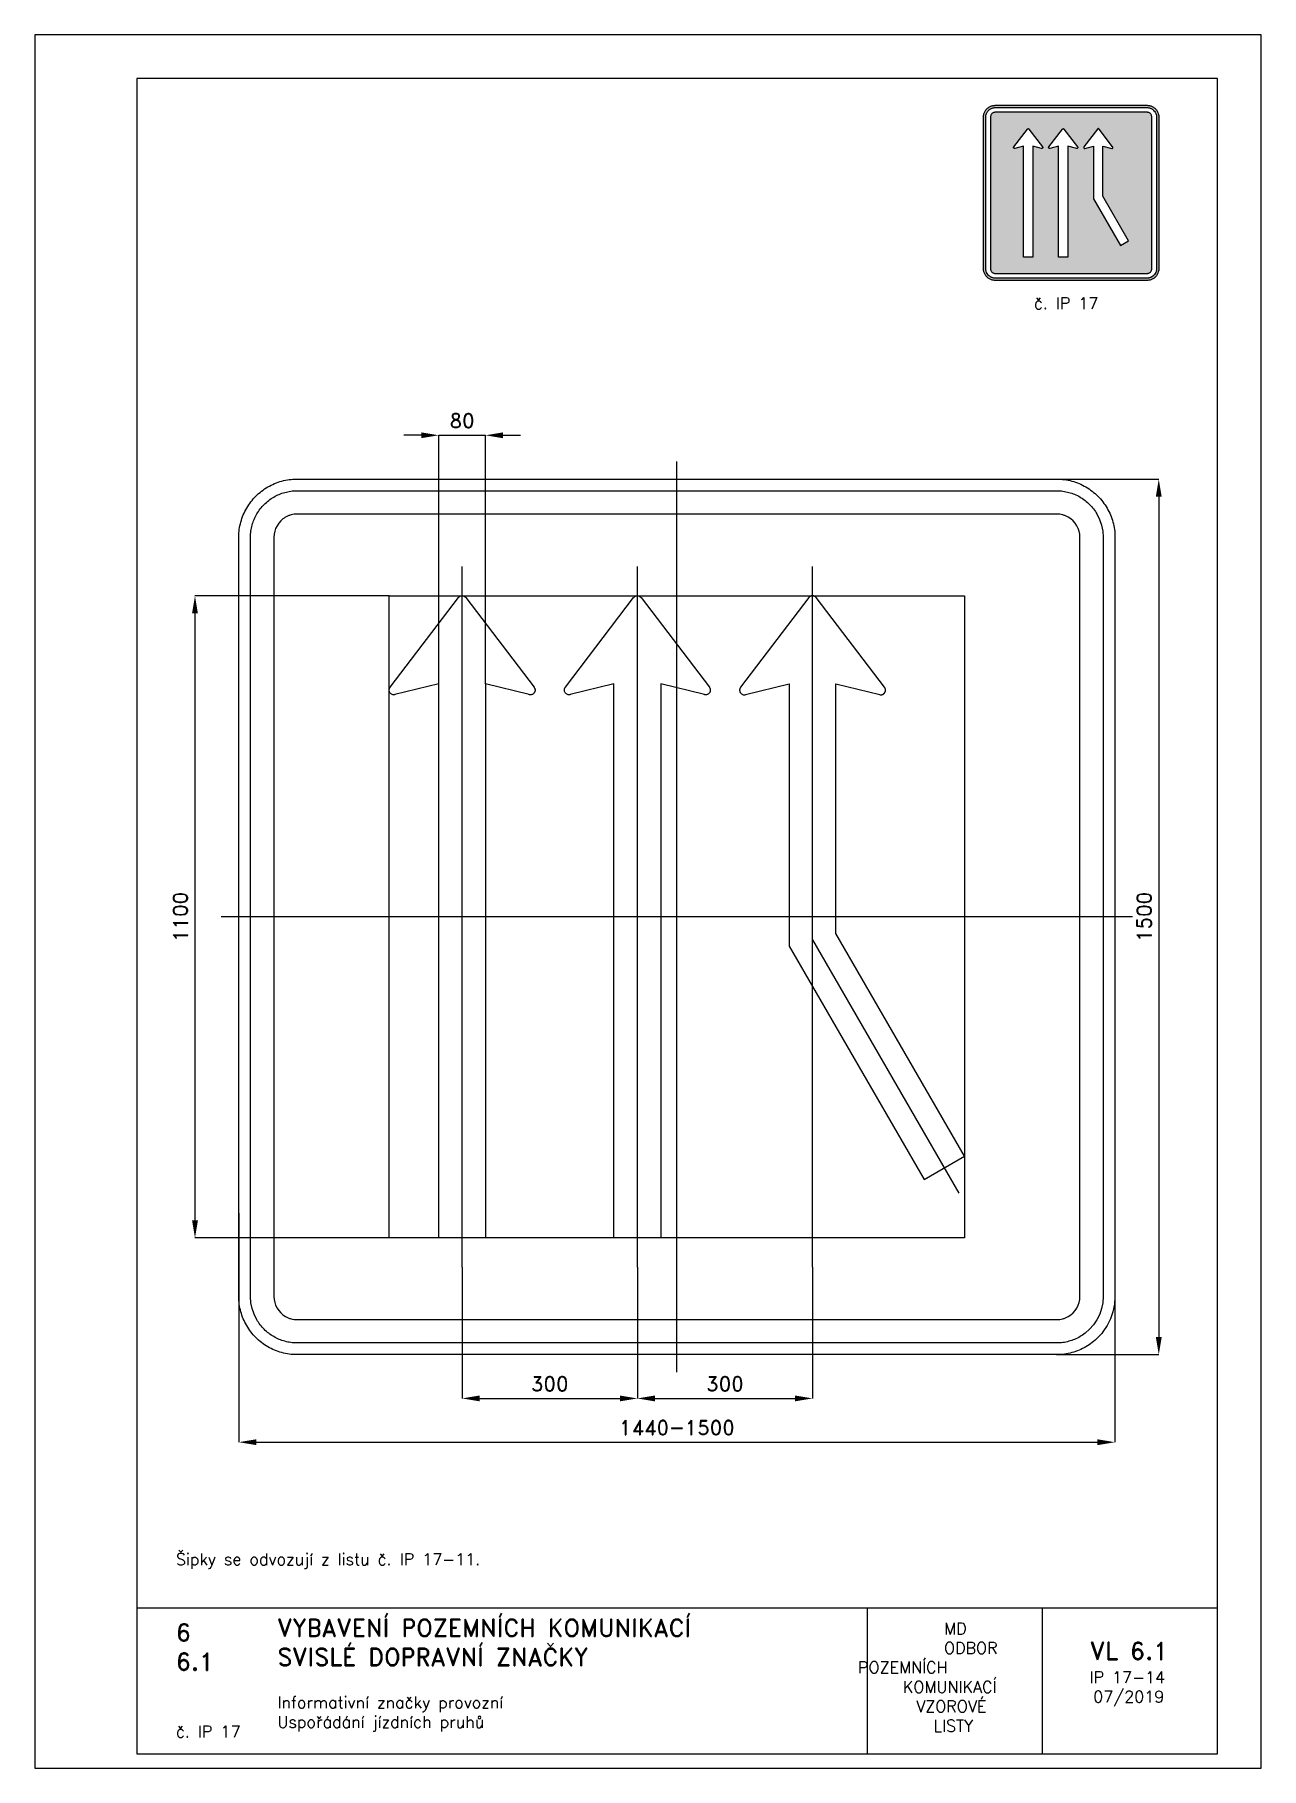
# Paper-space layout 'IP 17-14' of a CAD drawing. Header units: millimetres. Extents: x 0 to 210, y 0 to 297.
# The model-space entities are those that its viewports show. They can reach past a viewport. Long polylines and large blocks are cut down to what shows.
import ezdxf

# ---------------------------------------------------------------- set-up
doc = ezdxf.new("R2010")
doc.units = ezdxf.units.MM
doc.header["$LTSCALE"] = 5
doc.linetypes.add('ČERCHOVANÁX2', pattern=[2, 1, -0.5, 0, -0.5])
doc.linetypes.add('ČÁRKOVANÁX2', pattern=[1.5, 1, -0.5])
for name, color, linetype in [('Kóty', 2, 'Continuous'), ('Rozpiska', 7, 'Continuous'), ('Značka', 7, 'Continuous')]:
    doc.layers.add(name, color=color, linetype=linetype)
doc.layers.add('Rámeček', color=6, linetype='Continuous', plot=False)
doc.styles.get("Standard").update_dxf_attribs({"font": 'romand.shx', "height": 25})
doc.dimstyles.get("Standard").update_dxf_attribs({"dimtxt": 25, "dimasz": 30, "dimexe": 0.18, "dimexo": 0.0625, "dimgap": 12.5, "dimtad": 1, "dimdec": 0, "dimzin": 0, "dimdsep": 46, "dimtxsty": 'Standard', "dimcen": 0.09, "dimadec": 0, "dimazin": 0, "dimtfac": 1, "dimtdec": 0, "dimtofl": 0, "dimtmove": 0, "dimatfit": 3, "dimfxl": 1, "dimtolj": 1, "dimtzin": 0, "dimarcsym": 0})

psp = doc.layouts.new('IP 17-14')

# ---------------------------------------------------------------- texts
at = {"layer": 'Rozpiska', "color": 7, "attachment_point": 1}
for s, width, gutter_width, heights, insert, char_height in [('\\pi8.61905;č. IP 17', 30, 125, [0], (162.44, 252), 2), ('\\P{\\H1.83333x; }\\PŠipky se odvozují z listu č. IP 17-11.{\\H1.84127x; }', 155.5011, 100, [0], (24.17, 43.49), 2), ('6', 149.0422, 100, [0], (24.17, 24.77), 3), ('{\\C6;VYBAVENÍ POZEMNÍCH KOMUNIKACÍ\\P}SVISLÉ DOPRAVNÍ ZNAČKY{\\H1.34524x; }', 149.0422, 100, [0], (41.56, 25.56), 3), ('\\pi14.7414;{\\C6;MD\\P\\pi2.36044;}ODBOR POZEMNÍCH{\\H1.57143x; }\\P\\pi7.69378;KOMUNIKACÍ{\\H1.5x; }\\P\\pi9.97949;{\\C6;VZOROVÉ\\H1.47619x; \\H0.67742x;\\P\\pi12.93187;LISTY\\H1.26984x; }', 33.1018, 100, [0], (140.95, 24.95), 2), ('\\pi1.03113;{\\H1.5x;\\C6;VL 6.1\\P\\pi0.93585;\\H0.66667x;IP 17-14\\H1.66666x; \\H0.6x;\\P\\pi1.5549;07/2019\\H1.80159x; }', 16.0623, 100, [0], (179.66, 21.61), 2), ('6.1', 149.0422, 100, [0], (24.17, 19.78), 3), ('{\\C6;Informativní značky provozní\\P}Uspořádání jízdních pruhů{\\H1.83333x; }', 149.0422, 100, [0], (41.56, 12.29), 2), ('{\\C6;č. IP 17}', 18.3305, 100, [2.67], (24.18, 7.3), 2)]:
    psp.add_mtext_dynamic_manual_height_columns(s, width=width, gutter_width=gutter_width, heights=heights, dxfattribs=dict(at, insert=insert, char_height=char_height))

msp = doc.modelspace()

# ---------------------------------------------------------------- blocks, each defined once
blk = doc.blocks.new('*D0')
at = {"layer": 'Defpoints', "color": 0, "transparency": 16777216}
for p in [(-367.65, -600), (-67.65, -600), (-67.65, -825)]:
    blk.add_point(p, dxfattribs=at)
at = {"layer": 'Kóty', "color": 0, "lineweight": -2, "transparency": 16777216}
for p, q in [((-367.65, -600.0625), (-367.65, -825.18)), ((-67.65, -600.0625), (-67.65, -825.18)), ((-337.65, -825), (-97.65, -825))]:
    blk.add_line(p, q, dxfattribs=at)
at = {"layer": 'Kóty', "color": 0, "transparency": 16777216}
for points in [[(-337.65, -820), (-337.65, -830), (-367.65, -825)], [(-97.65, -820), (-97.65, -830), (-67.65, -825)]]:
    blk.add_solid(points, dxfattribs=at)
at = {"layer": 'Kóty', "color": 0, "transparency": 16777216, "insert": (-217.65, -800), "char_height": 25, "attachment_point": 5}
blk.add_mtext('\\A1;300', dxfattribs=at)
blk = doc.blocks.new('*D1')
at = {"layer": 'Defpoints', "color": 0, "transparency": 16777216}
for p in [(-750, -507.4), (750, -603.9), (750, -900)]:
    blk.add_point(p, dxfattribs=at)
at = {"layer": 'Kóty', "color": 0, "lineweight": -2, "transparency": 16777216}
for p, q in [((-750, -507.5), (-750, -900.2)), ((750, -603.9), (750, -900.2)), ((-720, -900), (720, -900))]:
    blk.add_line(p, q, dxfattribs=at)
at = {"layer": 'Kóty', "color": 0, "transparency": 16777216}
for points in [[(-720, -895), (-720, -905), (-750, -900)], [(720, -895), (720, -905), (750, -900)]]:
    blk.add_solid(points, dxfattribs=at)
at = {"layer": 'Kóty', "color": 0, "transparency": 16777216, "insert": (0, -875), "char_height": 25, "attachment_point": 5}
blk.add_mtext('\\A1;1440-1500', dxfattribs=at)
blk = doc.blocks.new('*D2')
at = {"layer": 'Defpoints', "color": 0, "transparency": 16777216}
for p in [(626.7, 750), (650, -750), (825, -750)]:
    blk.add_point(p, dxfattribs=at)
at = {"layer": 'Kóty', "color": 0, "lineweight": -2, "transparency": 16777216}
for p, q in [((626.7, 750), (825.2, 750)), ((825, 720), (825, -720)), ((650.1, -750), (825.2, -750))]:
    blk.add_line(p, q, dxfattribs=at)
at = {"layer": 'Kóty', "color": 0, "transparency": 16777216}
for points in [[(820, 720), (830, 720), (825, 750)], [(820, -720), (830, -720), (825, -750)]]:
    blk.add_solid(points, dxfattribs=at)
at = {"layer": 'Kóty', "color": 0, "transparency": 16777216, "insert": (800, 0), "char_height": 25, "attachment_point": 5, "rotation": 90}
blk.add_mtext('\\A1;1500', dxfattribs=at)
blk = doc.blocks.new('*D3')
at = {"layer": 'Defpoints', "color": 0, "transparency": 16777216}
for p in [(-492.55, 550), (-825, -550), (-492.55, -550)]:
    blk.add_point(p, dxfattribs=at)
at = {"layer": 'Kóty', "color": 0, "lineweight": -2, "transparency": 16777216}
for p, q in [((-492.6125, 550), (-825.18, 550)), ((-825, 520), (-825, -520)), ((-492.6125, -550), (-825.18, -550))]:
    blk.add_line(p, q, dxfattribs=at)
at = {"layer": 'Kóty', "color": 0, "transparency": 16777216}
for points in [[(-830, 520), (-820, 520), (-825, 550)], [(-830, -520), (-820, -520), (-825, -550)]]:
    blk.add_solid(points, dxfattribs=at)
at = {"layer": 'Kóty', "color": 0, "transparency": 16777216, "insert": (-850, 0), "char_height": 25, "attachment_point": 5, "rotation": 90}
blk.add_mtext('\\A1;1100', dxfattribs=at)
blk = doc.blocks.new('*D4')
at = {"layer": 'Defpoints', "color": 0, "transparency": 16777216}
for p in [(-327.666, 825), (-407.666, 399.21), (-327.666, 399.21)]:
    blk.add_point(p, dxfattribs=at)
at = {"layer": 'Kóty', "color": 0, "lineweight": -2, "transparency": 16777216}
for p, q in [((-437.666, 825), (-467.666, 825)), ((-407.666, 399.2725), (-407.666, 825.18)), ((-327.666, 399.2725), (-327.666, 825.18)), ((-297.666, 825), (-267.666, 825))]:
    blk.add_line(p, q, dxfattribs=at)
at = {"layer": 'Kóty', "color": 0, "transparency": 16777216}
for points in [[(-437.666, 830), (-437.666, 820), (-407.666, 825)], [(-297.666, 830), (-297.666, 820), (-327.666, 825)]]:
    blk.add_solid(points, dxfattribs=at)
at = {"layer": 'Kóty', "color": 0, "transparency": 16777216, "insert": (-367.666, 850), "char_height": 25, "attachment_point": 5}
blk.add_mtext('\\A1;80', dxfattribs=at)
blk = doc.blocks.new('*D5')
at = {"layer": 'Defpoints', "color": 0, "transparency": 16777216}
for p in [(-67.65, -600.0625), (232.35, -600), (232.35, -825)]:
    blk.add_point(p, dxfattribs=at)
at = {"layer": 'Kóty', "color": 0, "lineweight": -2, "transparency": 16777216}
for p, q in [((-67.65, -600.125), (-67.65, -825.18)), ((232.35, -600.0625), (232.35, -825.18)), ((-37.65, -825), (202.35, -825))]:
    blk.add_line(p, q, dxfattribs=at)
at = {"layer": 'Kóty', "color": 0, "transparency": 16777216}
for points in [[(-37.65, -820), (-37.65, -830), (-67.65, -825)], [(202.35, -820), (202.35, -830), (232.35, -825)]]:
    blk.add_solid(points, dxfattribs=at)
at = {"layer": 'Kóty', "color": 0, "transparency": 16777216, "insert": (82.35, -800), "char_height": 25, "attachment_point": 5}
blk.add_mtext('\\A1;300', dxfattribs=at)

# ---------------------------------------------------------------- dimensions: what is measured, and where the dimension line sits
at = {"layer": 'Kóty'}
for base, p1, p2, picture, middle in [((-327.666, 825), (-407.666, 399.21), (-327.666, 399.21), '*D4', (-367.666, 850)), ((-67.65, -825), (-367.65, -600), (-67.65, -600), '*D0', (-217.65, -800)), ((232.35, -825), (-67.65, -600.0625), (232.35, -600), '*D5', (82.35, -800))]:
    dim = msp.add_linear_dim(base=base, p1=p1, p2=p2, dimstyle='Standard', dxfattribs=at)
    dim.commit()
    dim.dimension.update_dxf_attribs({"geometry": picture, "text_midpoint": middle})
for base, p1, p2, picture, middle in [((825, -750), (626.6528, 750), (650, -750), '*D2', (800, 0)), ((-825, -550), (-492.55, 550), (-492.55, -550), '*D3', (-850, 0))]:
    dim = msp.add_linear_dim(base=base, p1=p1, p2=p2, angle=90, dimstyle='Standard', dxfattribs=at)
    dim.commit()
    dim.dimension.update_dxf_attribs({"geometry": picture, "text_midpoint": middle})
dim = msp.add_linear_dim(base=(750, -900), p1=(-750, -507.4144), p2=(750, -603.8615), text='1440-1500', dimstyle='Standard', dxfattribs=at)
dim.commit()
dim.dimension.update_dxf_attribs({"geometry": '*D1', "text_midpoint": (0, -875)})

# ---------------------------------------------------------------- linework, layer by layer
at = {"layer": 'Kóty'}
msp.add_lwpolyline([(-407.666, 825), (-327.666, 825)], dxfattribs=at)
at = {"layer": 'Značka', "color": 6, "linetype": 'ČERCHOVANÁX2', "ltscale": 5}
msp.add_line((232.35, -39.282), (482.9222, -473.2857), dxfattribs=at)
for points in [[(0, -780), (0, 780)], [(-367.65, -600), (-367.65, 600)], [(-67.65, -600), (-67.65, 600)], [(232.35, -600), (232.35, 600)], [(780, 0), (-780, 0)]]:
    msp.add_lwpolyline(points, dxfattribs=at)
at = {"layer": 'Značka', "color": 5}
for points in [[(-650, -750), (-650.39, -749.9988), (-650.79, -749.9969, -0.032183), (-663.7, -749.0925, -0.0354395), (-676.39, -746.4557, -0.036257), (-688.66, -742.3068, -0.0344302), (-700.23, -736.4713, -0.0337135), (-711, -729.2849, -0.034097), (-720.71, -720.7107, -0.0342145), (-729.29, -711.0064, -0.0342268), (-736.47, -700.2266, -0.0340428), (-742.27, -688.6512, -0.0334252), (-746.46, -676.3873, -0.0341747), (-749.14, -663.6918, -0.0367361), (-750, -650.785), (-750, -650.393), (-750, -650), (-750, 650), (-750, 650.39), (-750, 650.79, -0.0321975), (-749.09, 663.7, -0.0354674), (-746.46, 676.39, -0.0363203), (-742.31, 688.66, -0.0344709), (-736.47, 700.23, -0.0337211), (-729.29, 711, -0.0340992), (-720.71, 720.71, -0.0342018), (-711.01, 729.29, -0.0342246), (-700.23, 736.47, -0.0340515), (-688.65, 742.27, -0.0334153), (-676.39, 746.46, -0.0341236), (-663.69, 749.14, -0.0367442), (-650.79, 750), (-650.39, 750), (-650, 750), (650, 750), (650.39, 750), (650.79, 750, -0.0321821), (663.7, 749.09, -0.0354474), (676.39, 746.46, -0.0362719), (688.66, 742.31, -0.0344334), (700.23, 736.47, -0.0337229), (711, 729.28, -0.0340912), (720.71, 720.71, -0.0342207), (729.29, 711.01, -0.0342246), (736.47, 700.23, -0.0340384), (742.27, 688.65, -0.0334249), (746.46, 676.39, -0.034173), (749.14, 663.69, -0.0367364), (750, 650.79), (750, 650.39), (750, 650), (750, -650), (750, -650.393), (750, -650.785), (749.09, -663.6978), (746.46, -676.3873), (742.31, -688.6591), (736.47, -700.2266), (729.28, -711.0042, -0.0341063), (720.71, -720.7107, -0.0342027), (711.01, -729.2931, -0.034227), (700.23, -736.4713, -0.0340442), (688.65, -742.2651, -0.0334113), (676.39, -746.4557, -0.0341218), (663.69, -749.1355, -0.0367434), (650.79, -749.9969), (650.39, -749.9989), (650, -750), (-650, -750)], [(-650, -730), (-650.31, -729.9991), (-650.63, -729.9975, -0.0321839), (-660.96, -729.274, -0.035448), (-671.11, -727.1646, -0.0362817), (-680.93, -723.8454, -0.0344216), (-690.18, -719.1771, -0.0337453), (-698.8, -713.4279, -0.0341022), (-706.57, -706.5685, -0.034186), (-713.43, -698.8051, -0.0342028), (-719.18, -690.1812), (-723.81, -680.921), (-727.16, -671.1098), (-729.31, -660.9534), (-730, -650.628), (-730, -650.314), (-730, -650), (-730, 650), (-730, 650.31), (-730, 650.63, -0.0321794), (-729.27, 660.96, -0.0354889), (-727.16, 671.11, -0.0362814), (-723.85, 680.93, -0.0344198), (-719.18, 690.18, -0.033728), (-713.43, 698.8, -0.0340731), (-706.57, 706.57, -0.0342387), (-698.81, 713.43, -0.0341991), (-690.18, 719.18, -0.0340344), (-680.92, 723.81, -0.0334143), (-671.11, 727.16, -0.0341236), (-660.95, 729.31, -0.0367402), (-650.63, 730), (-650.31, 730), (-650, 730), (650, 730), (650.31, 730), (650.63, 730, -0.032183), (660.96, 729.27, -0.0354467), (671.11, 727.16, -0.0362744), (680.93, 723.85, -0.0344144), (690.18, 719.18, -0.033745), (698.8, 713.43, -0.0340968), (706.57, 706.57, -0.0341871), (713.43, 698.81, -0.0342063), (719.18, 690.18), (723.81, 680.92), (727.16, 671.11), (729.31, 660.95), (730, 650.63), (730, 650.31), (730, 650), (730, -650), (730, -650.314), (730, -650.628), (729.27, -660.9582), (727.16, -671.1098), (723.85, -680.9273), (719.18, -690.1812), (713.43, -698.8034), (706.57, -706.5685), (698.81, -713.4345, -0.0342057), (690.18, -719.1771, -0.0340314), (680.92, -723.8121, -0.0334215), (671.11, -727.1646, -0.0341218), (660.95, -729.3084, -0.0367439), (650.63, -729.9975), (650.31, -729.9991), (650, -730), (-650, -730)], [(-650, -690), (650, -690), (650.16, -689.9995), (650.31, -689.9988, 0.0321848), (655.48, -689.637, 0.0354594), (660.55, -688.5823, 0.0362767), (665.46, -686.9227), (670.09, -684.5885), (674.4, -681.714), (678.28, -678.2843), (681.72, -674.4026), (684.59, -670.0906), (686.91, -665.4605), (688.58, -660.5549), (689.65, -655.4767), (690, -650.314), (690, -650.157), (690, -650), (690, 650), (690, 650.16), (690, 650.31), (689.64, 655.48), (688.58, 660.55), (686.92, 665.46), (684.59, 670.09), (681.71, 674.4), (678.28, 678.28), (674.4, 681.72), (670.09, 684.59), (665.46, 686.91, 0.0334086), (660.55, 688.58, 0.0341855), (655.48, 689.65, 0.0367465), (650.31, 690), (650.16, 690), (650, 690), (-650, 690), (-650.16, 690), (-650.31, 690, 0.0321848), (-655.48, 689.64, 0.0354579), (-660.55, 688.58, 0.0362712), (-665.46, 686.92, 0.0343823), (-670.09, 684.59, 0.0336505), (-674.4, 681.71), (-678.28, 678.28), (-681.72, 674.4), (-684.59, 670.09), (-686.91, 665.46), (-688.58, 660.55), (-689.65, 655.48), (-690, 650.31), (-690, 650.16), (-690, 650), (-690, -650), (-690, -650.157), (-690, -650.314), (-689.64, -655.4791), (-688.58, -660.5549), (-686.92, -665.4636), (-684.59, -670.0906), (-681.71, -674.4017), (-678.28, -678.2843), (-674.4, -681.7172), (-670.09, -684.5885), (-665.46, -686.9061, 0.0334044), (-660.55, -688.5823, 0.0341611), (-655.48, -689.6542, 0.0367494), (-650.31, -689.9988), (-650.16, -689.9996), (-650, -690)], [(192.34, -50.013), (423.27, -449.991), (492.55, -409.992), (272.34, -28.577), (272.34, 399.2), (347.28, 380.66), (347.38, 380.63), (347.49, 380.61), (347.54, 380.6), (347.59, 380.59), (347.79, 380.55), (348, 380.51), (348.26, 380.47), (348.52, 380.44), (348.78, 380.43), (349.04, 380.42, 0.00789352), (349.31, 380.42), (349.57, 380.43), (349.83, 380.45), (350.09, 380.47), (350.35, 380.5), (350.61, 380.54), (350.87, 380.6), (351.12, 380.66), (351.37, 380.73), (351.62, 380.8), (351.87, 380.89), (352.12, 380.97), (352.36, 381.07), (352.6, 381.17), (352.83, 381.29), (353.07, 381.41), (353.29, 381.55), (353.51, 381.68), (353.73, 381.83), (353.95, 381.98), (354.16, 382.14), (354.36, 382.3), (354.56, 382.48), (354.75, 382.66), (354.93, 382.84), (355.11, 383.03), (355.29, 383.23), (355.45, 383.43), (355.62, 383.63), (355.77, 383.84), (355.91, 384.06), (356.05, 384.28), (356.18, 384.51), (356.31, 384.74), (356.42, 384.98), (356.53, 385.22), (356.64, 385.46), (356.73, 385.7), (356.82, 385.95), (356.89, 386.2), (356.96, 386.45), (357.02, 386.7), (357.07, 386.96), (357.12, 387.22), (357.15, 387.48), (357.18, 387.74), (357.2, 388.01), (357.21, 388.27), (357.2, 388.53), (357.2, 388.79), (357.18, 389.06), (357.16, 389.32), (357.13, 389.58), (357.09, 389.83), (357.04, 390.09), (356.98, 390.34), (356.91, 390.59), (356.83, 390.84), (356.75, 391.09), (356.66, 391.34), (356.56, 391.58), (356.45, 391.82), (356.34, 392.06), (356.21, 392.29), (356.11, 392.47), (356, 392.65), (355.97, 392.69), (355.94, 392.73), (355.82, 392.93), (355.68, 393.11), (355.63, 393.19), (355.57, 393.27), (238.69, 546.84), (238.62, 546.92), (238.56, 547.01), (237.86, 547.78), (237.05, 548.45), (236.17, 549.01), (235.22, 549.45), (234.22, 549.77), (233.19, 549.95), (232.14, 550), (231.1, 549.9), (230.08, 549.68), (229.1, 549.32), (228.17, 548.84), (227.31, 548.23), (226.66, 547.65), (226.07, 546.99), (226.01, 546.92), (225.96, 546.84), (109.07, 393.27), (109.01, 393.18), (108.95, 393.1), (108.92, 393.06), (108.89, 393.02), (108.77, 392.85), (108.65, 392.67), (108.52, 392.45), (108.39, 392.22), (108.27, 391.99), (108.16, 391.75), (108.06, 391.51), (107.96, 391.26), (107.87, 391.02), (107.79, 390.77), (107.71, 390.52), (107.65, 390.26), (107.59, 390.01), (107.55, 389.75), (107.51, 389.49), (107.48, 389.23), (107.46, 388.97), (107.44, 388.71), (107.43, 388.45), (107.44, 388.18), (107.45, 387.92), (107.47, 387.66), (107.5, 387.4), (107.54, 387.14), (107.59, 386.89), (107.64, 386.63), (107.7, 386.38), (107.77, 386.12), (107.85, 385.87), (107.94, 385.63), (108.04, 385.38), (108.14, 385.14), (108.25, 384.91), (108.37, 384.67), (108.47, 384.49), (108.58, 384.3), (108.6, 384.26), (108.63, 384.21), (109.24, 383.36), (109.95, 382.59), (110.76, 381.93), (111.65, 381.37), (112.6, 380.94), (113.6, 380.63), (114.63, 380.46), (115.68, 380.42), (116.72, 380.53), (116.95, 380.57), (117.17, 380.61), (117.27, 380.63), (117.36, 380.66), (192.32, 399.2), (192.32, 375.2), (192.34, 375.2), (192.34, -50.013)]]:
    msp.add_lwpolyline(points, format="xyb", dxfattribs=at)
at = {"layer": 'Značka', "color": 6, "linetype": 'ČÁRKOVANÁX2', "ltscale": 2.5}
msp.add_lwpolyline([(-492.55, -550), (-492.55, 550), (492.55, 550), (492.55, -550), (-492.55, -550)], dxfattribs=at)
at = {"layer": 'Značka', "color": 5}
for points in [[(-327.65, 399.2), (-327.65, -550), (-407.65, -550), (-407.65, 375.2), (-407.66, 375.2), (-407.66, 399.2), (-482.62, 380.66), (-482.72, 380.63), (-482.81, 380.61), (-483.04, 380.57), (-483.26, 380.53), (-484.31, 380.42), (-485.35, 380.46), (-486.38, 380.63), (-487.38, 380.94), (-488.34, 381.37), (-489.22, 381.93), (-490.03, 382.59), (-490.74, 383.36), (-491.35, 384.21), (-491.84, 385.14), (-492.21, 386.12), (-492.23, 386.17), (-492.24, 386.22), (-492.3, 386.43), (-492.34, 386.63), (-492.4, 386.89), (-492.44, 387.14), (-492.48, 387.4), (-492.51, 387.66), (-492.53, 387.92), (-492.55, 388.18), (-492.55, 388.45), (-492.54, 388.71), (-492.53, 388.97), (-492.51, 389.23), (-492.48, 389.49), (-492.44, 389.75), (-492.39, 390.01), (-492.34, 390.26), (-492.27, 390.52), (-492.2, 390.77), (-492.12, 391.02), (-492.03, 391.26), (-491.93, 391.51), (-491.83, 391.75), (-491.74, 391.94), (-491.64, 392.13), (-491.62, 392.18), (-491.6, 392.22), (-491.04, 393.1), (-490.98, 393.18), (-490.91, 393.27), (-374.03, 546.84), (-373.97, 546.92), (-373.91, 546.99), (-373.33, 547.65), (-372.67, 548.23), (-371.82, 548.84), (-370.89, 549.32), (-369.91, 549.68), (-368.88, 549.9), (-367.84, 550), (-366.8, 549.95), (-365.76, 549.77), (-364.77, 549.45), (-363.82, 549.01), (-362.94, 548.45), (-362.13, 547.78), (-361.43, 547.01), (-361.36, 546.92), (-361.3, 546.84), (-244.41, 393.27), (-244.36, 393.19), (-244.3, 393.11), (-244.17, 392.93), (-244.04, 392.73), (-243.53, 391.82), (-243.51, 391.78), (-243.49, 391.73), (-243.4, 391.54), (-243.33, 391.34), (-243.24, 391.09), (-243.15, 390.84), (-243.08, 390.59), (-243.01, 390.34), (-242.95, 390.09), (-242.9, 389.83), (-242.86, 389.58), (-242.83, 389.32), (-242.8, 389.06), (-242.79, 388.79), (-242.78, 388.53), (-242.78, 388.27), (-242.79, 388.01), (-242.81, 387.74), (-242.83, 387.48), (-242.87, 387.22), (-242.91, 386.96), (-242.97, 386.7), (-243.03, 386.45), (-243.09, 386.2), (-243.17, 385.95), (-243.25, 385.7), (-243.35, 385.46), (-243.45, 385.22), (-243.56, 384.98), (-243.68, 384.74), (-243.8, 384.51), (-243.93, 384.28), (-244.04, 384.11), (-244.16, 383.93), (-244.19, 383.89), (-244.22, 383.84), (-244.87, 383.03), (-245.62, 382.3), (-246.47, 381.68), (-247.39, 381.17), (-248.36, 380.8), (-249.38, 380.54), (-250.42, 380.43), (-251.47, 380.44), (-252.5, 380.61), (-252.6, 380.63), (-252.7, 380.66), (-327.65, 399.2)], [(-27.66, 399.2), (-27.66, -550), (-107.65, -550), (-107.65, 375.2), (-107.67, 375.2), (-107.67, 399.2), (-182.63, 380.66), (-182.72, 380.63), (-182.82, 380.61), (-183.04, 380.57), (-183.27, 380.53), (-184.31, 380.42), (-185.36, 380.46), (-186.39, 380.63), (-187.39, 380.94), (-188.35, 381.37), (-189.23, 381.93), (-190.04, 382.59), (-190.75, 383.36), (-191.36, 384.21), (-191.85, 385.14), (-192.22, 386.12), (-192.23, 386.17), (-192.25, 386.22), (-192.3, 386.43), (-192.35, 386.63), (-192.4, 386.89), (-192.45, 387.14), (-192.49, 387.4), (-192.52, 387.66), (-192.54, 387.92), (-192.55, 388.18), (-192.56, 388.45), (-192.55, 388.71), (-192.54, 388.97), (-192.51, 389.23), (-192.48, 389.49), (-192.45, 389.75), (-192.4, 390.01), (-192.34, 390.26), (-192.28, 390.52), (-192.21, 390.77), (-192.12, 391.02), (-192.03, 391.26), (-191.94, 391.51), (-191.83, 391.75), (-191.75, 391.94), (-191.65, 392.13), (-191.63, 392.18), (-191.6, 392.22), (-191.04, 393.1), (-190.98, 393.18), (-190.92, 393.27), (-74.04, 546.84), (-73.98, 546.92), (-73.92, 546.99), (-73.34, 547.65), (-72.68, 548.23), (-71.83, 548.84), (-70.9, 549.32), (-69.91, 549.68), (-68.89, 549.9), (-67.85, 550), (-66.8, 549.95), (-65.77, 549.77), (-64.77, 549.45), (-63.83, 549.01), (-62.94, 548.45), (-62.14, 547.78), (-61.43, 547.01), (-61.37, 546.92), (-61.31, 546.84), (55.58, 393.27), (55.63, 393.19), (55.69, 393.11), (55.82, 392.93), (55.95, 392.73), (56.46, 391.82), (56.48, 391.78), (56.5, 391.73), (56.59, 391.54), (56.67, 391.34), (56.76, 391.09), (56.84, 390.84), (56.91, 390.59), (56.98, 390.34), (57.04, 390.09), (57.09, 389.83), (57.13, 389.58), (57.17, 389.32), (57.19, 389.06), (57.2, 388.79), (57.21, 388.53), (57.21, 388.27), (57.2, 388.01), (57.19, 387.74), (57.16, 387.48), (57.12, 387.22), (57.08, 386.96), (57.03, 386.7), (56.97, 386.45), (56.9, 386.2), (56.82, 385.95), (56.74, 385.7), (56.64, 385.46), (56.54, 385.22), (56.43, 384.98), (56.31, 384.74), (56.19, 384.51), (56.06, 384.28), (55.95, 384.11), (55.84, 383.93), (55.81, 383.89), (55.78, 383.84), (55.12, 383.03), (54.37, 382.3), (53.52, 381.68), (52.61, 381.17), (51.63, 380.8), (50.62, 380.54), (49.58, 380.43), (48.53, 380.44), (47.5, 380.61), (47.39, 380.63), (47.29, 380.66), (-27.66, 399.2)]]:
    msp.add_lwpolyline(points, dxfattribs=at)

msp.set_redraw_order([(e.dxf.handle, doc.entitydb.next_handle()) for e in msp.query("TEXT MTEXT ATTDEF DIMENSION ARC_DIMENSION")])  # texts and dimensions are drawn at this point

# ---------------------------------------------------------------- hatches: boundary and pattern name
at = {"layer": 'Značka'}
h = psp.add_hatch(color=170, dxfattribs=at)
h.dxf.hatch_style = 1
h.paths.add_polyline_path([(176.89, 277.88), (176.89, 258.9), (175.29, 258.9), (175.29, 277.4), (175.29, 277.4), (175.29, 277.88), (173.79, 277.51), (173.79, 277.51), (173.79, 277.51), (173.78, 277.51), (173.78, 277.51), (173.76, 277.51), (173.74, 277.51), (173.72, 277.51), (173.7, 277.52), (173.68, 277.53), (173.66, 277.54), (173.64, 277.55), (173.63, 277.57), (173.62, 277.58), (173.61, 277.6), (173.6, 277.62), (173.6, 277.62), (173.6, 277.62), (173.6, 277.63), (173.6, 277.63), (173.6, 277.64), (173.59, 277.64), (173.59, 277.65), (173.59, 277.65), (173.59, 277.66), (173.59, 277.66), (173.59, 277.67), (173.59, 277.67), (173.59, 277.68), (173.59, 277.68), (173.59, 277.69), (173.59, 277.69), (173.6, 277.7), (173.6, 277.71), (173.6, 277.71), (173.6, 277.72), (173.6, 277.72), (173.6, 277.73), (173.6, 277.73), (173.61, 277.73), (173.61, 277.74), (173.61, 277.74), (173.61, 277.74), (173.61, 277.74), (173.62, 277.76), (173.62, 277.76), (173.62, 277.77), (175.96, 280.84), (175.96, 280.84), (175.96, 280.84), (175.98, 280.85), (175.99, 280.86), (176.01, 280.88), (176.03, 280.89), (176.05, 280.89), (176.07, 280.9), (176.09, 280.9), (176.11, 280.9), (176.13, 280.9), (176.15, 280.89), (176.17, 280.88), (176.18, 280.87), (176.2, 280.86), (176.21, 280.84), (176.22, 280.84), (176.22, 280.84), (178.55, 277.77), (178.56, 277.76), (178.56, 277.76), (178.56, 277.76), (178.56, 277.75), (178.57, 277.74), (178.57, 277.74), (178.57, 277.73), (178.58, 277.73), (178.58, 277.73), (178.58, 277.72), (178.58, 277.72), (178.58, 277.71), (178.58, 277.71), (178.58, 277.7), (178.59, 277.7), (178.59, 277.69), (178.59, 277.69), (178.59, 277.68), (178.59, 277.68), (178.59, 277.67), (178.59, 277.67), (178.59, 277.66), (178.59, 277.65), (178.59, 277.65), (178.59, 277.64), (178.58, 277.64), (178.58, 277.63), (178.58, 277.63), (178.58, 277.62), (178.58, 277.62), (178.58, 277.61), (178.58, 277.61), (178.57, 277.6), (178.57, 277.6), (178.57, 277.59), (178.57, 277.59), (178.56, 277.59), (178.56, 277.58), (178.56, 277.58), (178.56, 277.58), (178.56, 277.58), (178.55, 277.56), (178.53, 277.55), (178.51, 277.53), (178.5, 277.52), (178.48, 277.52), (178.46, 277.51), (178.43, 277.51), (178.41, 277.51), (178.39, 277.51), (178.39, 277.51), (178.39, 277.51)], flags=0)
h.paths.add_polyline_path([(170.89, 277.88), (170.89, 258.9), (169.29, 258.9), (169.29, 277.4), (169.29, 277.4), (169.29, 277.88), (167.79, 277.51), (167.79, 277.51), (167.79, 277.51), (167.78, 277.51), (167.78, 277.51), (167.76, 277.51), (167.74, 277.51), (167.72, 277.51), (167.7, 277.52), (167.68, 277.53), (167.66, 277.54), (167.64, 277.55), (167.63, 277.57), (167.62, 277.58), (167.61, 277.6), (167.6, 277.62), (167.6, 277.62), (167.6, 277.62), (167.6, 277.63), (167.6, 277.63), (167.6, 277.64), (167.59, 277.64), (167.59, 277.65), (167.59, 277.65), (167.59, 277.66), (167.59, 277.66), (167.59, 277.67), (167.59, 277.67), (167.59, 277.68), (167.59, 277.68), (167.59, 277.69), (167.59, 277.69), (167.6, 277.7), (167.6, 277.71), (167.6, 277.71), (167.6, 277.72), (167.6, 277.72), (167.6, 277.73), (167.6, 277.73), (167.61, 277.73), (167.61, 277.74), (167.61, 277.74), (167.61, 277.74), (167.61, 277.74), (167.62, 277.76), (167.62, 277.76), (167.63, 277.77), (169.96, 280.84), (169.96, 280.84), (169.97, 280.84), (169.98, 280.85), (169.99, 280.86), (170.01, 280.88), (170.03, 280.89), (170.05, 280.89), (170.07, 280.9), (170.09, 280.9), (170.11, 280.9), (170.13, 280.9), (170.15, 280.89), (170.17, 280.88), (170.18, 280.87), (170.2, 280.86), (170.21, 280.84), (170.22, 280.84), (170.22, 280.84), (172.56, 277.77), (172.56, 277.76), (172.56, 277.76), (172.56, 277.76), (172.56, 277.75), (172.57, 277.74), (172.57, 277.74), (172.57, 277.73), (172.58, 277.73), (172.58, 277.73), (172.58, 277.72), (172.58, 277.72), (172.58, 277.71), (172.58, 277.71), (172.58, 277.7), (172.59, 277.7), (172.59, 277.69), (172.59, 277.69), (172.59, 277.68), (172.59, 277.68), (172.59, 277.67), (172.59, 277.67), (172.59, 277.66), (172.59, 277.65), (172.59, 277.65), (172.59, 277.64), (172.59, 277.64), (172.58, 277.63), (172.58, 277.63), (172.58, 277.62), (172.58, 277.62), (172.58, 277.61), (172.58, 277.61), (172.57, 277.6), (172.57, 277.6), (172.57, 277.59), (172.57, 277.59), (172.56, 277.59), (172.56, 277.58), (172.56, 277.58), (172.56, 277.58), (172.56, 277.58), (172.55, 277.56), (172.53, 277.55), (172.51, 277.53), (172.5, 277.52), (172.48, 277.52), (172.46, 277.51), (172.43, 277.51), (172.41, 277.51), (172.39, 277.51), (172.39, 277.51), (172.39, 277.51)], flags=0)
edge = h.paths.add_edge_path(flags=0)
edge.add_line((181.29, 268.9), (185.91, 260.9))
edge.add_line((185.91, 260.9), (187.29, 261.7))
edge.add_line((187.29, 261.7), (182.89, 269.33))
edge.add_line((182.89, 269.33), (182.89, 277.88))
edge.add_line((182.89, 277.88), (184.39, 277.51))
edge.add_line((184.39, 277.51), (184.39, 277.51))
edge.add_line((184.39, 277.51), (184.39, 277.51))
edge.add_line((184.39, 277.51), (184.39, 277.51))
edge.add_line((184.39, 277.51), (184.4, 277.51))
edge.add_line((184.4, 277.51), (184.4, 277.51))
edge.add_line((184.4, 277.51), (184.4, 277.51))
edge.add_line((184.4, 277.51), (184.41, 277.51))
edge.add_line((184.41, 277.51), (184.41, 277.51))
edge.add_line((184.41, 277.51), (184.42, 277.51))
edge.add_line((184.42, 277.51), (184.42, 277.51))
edge.add_arc((184.43, 277.68), 0.171, 269.0955, 270.9045)
edge.add_line((184.43, 277.51), (184.43, 277.51))
edge.add_line((184.43, 277.51), (184.44, 277.51))
edge.add_line((184.44, 277.51), (184.45, 277.51))
edge.add_line((184.45, 277.51), (184.45, 277.51))
edge.add_line((184.45, 277.51), (184.46, 277.51))
edge.add_line((184.46, 277.51), (184.46, 277.51))
edge.add_line((184.46, 277.51), (184.47, 277.51))
edge.add_line((184.47, 277.51), (184.47, 277.51))
edge.add_line((184.47, 277.51), (184.48, 277.52))
edge.add_line((184.48, 277.52), (184.48, 277.52))
edge.add_line((184.48, 277.52), (184.49, 277.52))
edge.add_line((184.49, 277.52), (184.49, 277.52))
edge.add_line((184.49, 277.52), (184.5, 277.52))
edge.add_line((184.5, 277.52), (184.5, 277.53))
edge.add_line((184.5, 277.53), (184.5, 277.53))
edge.add_line((184.5, 277.53), (184.51, 277.53))
edge.add_line((184.51, 277.53), (184.51, 277.53))
edge.add_line((184.51, 277.53), (184.52, 277.54))
edge.add_line((184.52, 277.54), (184.52, 277.54))
edge.add_line((184.52, 277.54), (184.53, 277.54))
edge.add_line((184.53, 277.54), (184.53, 277.55))
edge.add_line((184.53, 277.55), (184.53, 277.55))
edge.add_line((184.53, 277.55), (184.54, 277.55))
edge.add_line((184.54, 277.55), (184.54, 277.56))
edge.add_line((184.54, 277.56), (184.55, 277.56))
edge.add_line((184.55, 277.56), (184.55, 277.56))
edge.add_line((184.55, 277.56), (184.55, 277.57))
edge.add_line((184.55, 277.57), (184.56, 277.57))
edge.add_line((184.56, 277.57), (184.56, 277.58))
edge.add_line((184.56, 277.58), (184.56, 277.58))
edge.add_line((184.56, 277.58), (184.56, 277.59))
edge.add_line((184.56, 277.59), (184.57, 277.59))
edge.add_line((184.57, 277.59), (184.57, 277.59))
edge.add_line((184.57, 277.59), (184.57, 277.6))
edge.add_line((184.57, 277.6), (184.57, 277.6))
edge.add_line((184.57, 277.6), (184.58, 277.61))
edge.add_line((184.58, 277.61), (184.58, 277.61))
edge.add_line((184.58, 277.61), (184.58, 277.62))
edge.add_line((184.58, 277.62), (184.58, 277.62))
edge.add_line((184.58, 277.62), (184.58, 277.63))
edge.add_line((184.58, 277.63), (184.58, 277.63))
edge.add_line((184.58, 277.63), (184.58, 277.64))
edge.add_line((184.58, 277.64), (184.59, 277.64))
edge.add_line((184.59, 277.64), (184.59, 277.65))
edge.add_line((184.59, 277.65), (184.59, 277.65))
edge.add_line((184.59, 277.65), (184.59, 277.66))
edge.add_line((184.59, 277.66), (184.59, 277.67))
edge.add_line((184.59, 277.67), (184.59, 277.67))
edge.add_line((184.59, 277.67), (184.59, 277.68))
edge.add_line((184.59, 277.68), (184.59, 277.68))
edge.add_line((184.59, 277.68), (184.59, 277.69))
edge.add_line((184.59, 277.69), (184.59, 277.69))
edge.add_line((184.59, 277.69), (184.59, 277.7))
edge.add_line((184.59, 277.7), (184.58, 277.7))
edge.add_line((184.58, 277.7), (184.58, 277.71))
edge.add_line((184.58, 277.71), (184.58, 277.71))
edge.add_line((184.58, 277.71), (184.58, 277.72))
edge.add_line((184.58, 277.72), (184.58, 277.72))
edge.add_line((184.58, 277.72), (184.58, 277.73))
edge.add_line((184.58, 277.73), (184.57, 277.73))
edge.add_line((184.57, 277.73), (184.57, 277.74))
edge.add_line((184.57, 277.74), (184.57, 277.74))
edge.add_line((184.57, 277.74), (184.57, 277.75))
edge.add_line((184.57, 277.75), (184.57, 277.75))
edge.add_line((184.57, 277.75), (184.56, 277.75))
edge.add_line((184.56, 277.75), (184.56, 277.75))
edge.add_line((184.56, 277.75), (184.56, 277.75))
edge.add_line((184.56, 277.75), (184.56, 277.76))
edge.add_line((184.56, 277.76), (184.56, 277.76))
edge.add_line((184.56, 277.76), (184.56, 277.76))
edge.add_line((184.56, 277.76), (184.55, 277.77))
edge.add_line((184.55, 277.77), (182.22, 280.84))
edge.add_line((182.22, 280.84), (182.22, 280.84))
edge.add_line((182.22, 280.84), (182.21, 280.84))
edge.add_line((182.21, 280.84), (182.2, 280.86))
edge.add_line((182.2, 280.86), (182.18, 280.87))
edge.add_line((182.18, 280.87), (182.17, 280.88))
edge.add_line((182.17, 280.88), (182.15, 280.89))
edge.add_line((182.15, 280.89), (182.13, 280.9))
edge.add_line((182.13, 280.9), (182.11, 280.9))
edge.add_line((182.11, 280.9), (182.09, 280.9))
edge.add_line((182.09, 280.9), (182.07, 280.9))
edge.add_line((182.07, 280.9), (182.04, 280.89))
edge.add_line((182.04, 280.89), (182.03, 280.89))
edge.add_line((182.03, 280.89), (182.01, 280.88))
edge.add_line((182.01, 280.88), (181.99, 280.86))
edge.add_line((181.99, 280.86), (181.98, 280.85))
edge.add_line((181.98, 280.85), (181.96, 280.84))
edge.add_line((181.96, 280.84), (181.96, 280.84))
edge.add_line((181.96, 280.84), (181.96, 280.84))
edge.add_line((181.96, 280.84), (179.62, 277.77))
edge.add_line((179.62, 277.77), (179.62, 277.76))
edge.add_line((179.62, 277.76), (179.62, 277.76))
edge.add_line((179.62, 277.76), (179.62, 277.76))
edge.add_line((179.62, 277.76), (179.62, 277.76))
edge.add_line((179.62, 277.76), (179.62, 277.76))
edge.add_line((179.62, 277.76), (179.62, 277.75))
edge.add_line((179.62, 277.75), (179.61, 277.75))
edge.add_line((179.61, 277.75), (179.61, 277.74))
edge.add_line((179.61, 277.74), (179.61, 277.74))
edge.add_line((179.61, 277.74), (179.61, 277.73))
edge.add_line((179.61, 277.73), (179.6, 277.73))
edge.add_line((179.6, 277.73), (179.6, 277.73))
edge.add_line((179.6, 277.73), (179.6, 277.72))
edge.add_line((179.6, 277.72), (179.6, 277.72))
edge.add_line((179.6, 277.72), (179.6, 277.71))
edge.add_line((179.6, 277.71), (179.6, 277.71))
edge.add_line((179.6, 277.71), (179.6, 277.7))
edge.add_line((179.6, 277.7), (179.59, 277.69))
edge.add_line((179.59, 277.69), (179.59, 277.69))
edge.add_line((179.59, 277.69), (179.59, 277.68))
edge.add_line((179.59, 277.68), (179.59, 277.68))
edge.add_line((179.59, 277.68), (179.59, 277.67))
edge.add_line((179.59, 277.67), (179.59, 277.67))
edge.add_line((179.59, 277.67), (179.59, 277.66))
edge.add_line((179.59, 277.66), (179.59, 277.66))
edge.add_line((179.59, 277.66), (179.59, 277.65))
edge.add_line((179.59, 277.65), (179.59, 277.65))
edge.add_line((179.59, 277.65), (179.59, 277.64))
edge.add_line((179.59, 277.64), (179.6, 277.64))
edge.add_line((179.6, 277.64), (179.6, 277.63))
edge.add_line((179.6, 277.63), (179.6, 277.63))
edge.add_line((179.6, 277.63), (179.6, 277.62))
edge.add_line((179.6, 277.62), (179.6, 277.62))
edge.add_line((179.6, 277.62), (179.6, 277.61))
edge.add_line((179.6, 277.61), (179.6, 277.61))
edge.add_line((179.6, 277.61), (179.61, 277.6))
edge.add_line((179.61, 277.6), (179.61, 277.6))
edge.add_line((179.61, 277.6), (179.61, 277.59))
edge.add_line((179.61, 277.59), (179.61, 277.59))
edge.add_line((179.61, 277.59), (179.61, 277.59))
edge.add_line((179.61, 277.59), (179.62, 277.59))
edge.add_line((179.62, 277.59), (179.62, 277.58))
edge.add_line((179.62, 277.58), (179.63, 277.57))
edge.add_line((179.63, 277.57), (179.64, 277.55))
edge.add_line((179.64, 277.55), (179.66, 277.54))
edge.add_line((179.66, 277.54), (179.68, 277.53))
edge.add_line((179.68, 277.53), (179.7, 277.52))
edge.add_line((179.7, 277.52), (179.72, 277.51))
edge.add_line((179.72, 277.51), (179.74, 277.51))
edge.add_line((179.74, 277.51), (179.76, 277.51))
edge.add_line((179.76, 277.51), (179.78, 277.51))
edge.add_line((179.78, 277.51), (179.78, 277.51))
edge.add_line((179.78, 277.51), (179.79, 277.51))
edge.add_line((179.79, 277.51), (179.79, 277.51))
edge.add_line((179.79, 277.51), (179.79, 277.51))
edge.add_line((179.79, 277.51), (181.29, 277.88))
edge.add_line((181.29, 277.88), (181.29, 277.4))
edge.add_line((181.29, 277.4), (181.29, 277.4))
edge.add_line((181.29, 277.4), (181.29, 268.9))
edge = h.paths.add_edge_path(flags=16)
edge.add_line((164.44, 255.3), (164.44, 255.3))
edge.add_line((164.44, 255.3), (164.43, 255.3))
edge.add_arc((164.44, 256.91), 1.61, 262.3069, 269.6803, ccw=False)
edge.add_arc((164.42, 256.77), 1.46, 254.1994, 262.3201, ccw=False)
edge.add_arc((164.38, 256.74), 1.43, 247.1688, 255.4803, ccw=False)
edge.add_arc((164.41, 256.81), 1.51, 239.2779, 247.1637, ccw=False)
edge.add_arc((164.4, 256.85), 1.54, 232.4328, 240.1637, ccw=False)
edge.add_arc((164.39, 256.84), 1.52, 224.6554, 232.4681, ccw=False)
edge.add_line((163.31, 255.77), (163.17, 255.92))
edge.add_line((163.17, 255.92), (163.06, 256.1))
edge.add_line((163.06, 256.1), (162.97, 256.28))
edge.add_line((162.97, 256.28), (162.9, 256.48))
edge.add_line((162.9, 256.48), (162.86, 256.68))
edge.add_line((162.86, 256.68), (162.84, 256.89))
edge.add_line((162.84, 256.89), (162.84, 256.89))
edge.add_line((162.84, 256.89), (162.84, 256.9))
edge.add_line((162.84, 256.9), (162.84, 282.9))
edge.add_line((162.84, 282.9), (162.84, 282.91))
edge.add_line((162.84, 282.91), (162.84, 282.91))
edge.add_line((162.84, 282.91), (162.86, 283.12))
edge.add_line((162.86, 283.12), (162.9, 283.32))
edge.add_line((162.9, 283.32), (162.97, 283.52))
edge.add_arc((164.36, 282.93), 1.51, 149.2697, 157.1551, ccw=False)
edge.add_arc((164.39, 282.94), 1.54, 142.4311, 150.1581, ccw=False)
edge.add_arc((164.38, 282.95), 1.52, 134.6563, 142.4622, ccw=False)
edge.add_arc((164.39, 282.97), 1.51, 127.5554, 135.3993, ccw=False)
edge.add_arc((164.39, 282.97), 1.52, 119.7573, 127.5921, ccw=False)
edge.add_arc((164.41, 282.97), 1.52, 112.6665, 120.4636, ccw=False)
edge.add_arc((164.42, 282.94), 1.55, 105.0269, 112.682, ccw=False)
edge.add_arc((164.44, 282.98), 1.52, 98.0396, 105.8571, ccw=False)
edge.add_arc((164.42, 283.09), 1.41, 89.6169, 98.0334, ccw=False)
edge.add_line((164.43, 284.5), (164.44, 284.5))
edge.add_line((164.44, 284.5), (164.44, 284.5))
edge.add_line((164.44, 284.5), (190.44, 284.5))
edge.add_line((190.44, 284.5), (190.45, 284.5))
edge.add_line((190.45, 284.5), (190.46, 284.5))
edge.add_arc((190.45, 282.89), 1.61, 82.2711, 89.6444, ccw=False)
edge.add_arc((190.47, 283.03), 1.46, 74.1963, 82.3167, ccw=False)
edge.add_arc((190.51, 283.06), 1.43, 67.2178, 75.5276, ccw=False)
edge.add_arc((190.48, 282.99), 1.51, 59.2704, 67.1544, ccw=False)
edge.add_arc((190.48, 282.95), 1.54, 52.4292, 60.16, ccw=False)
edge.add_arc((190.49, 282.96), 1.52, 44.6536, 52.465, ccw=False)
edge.add_line((191.57, 284.03), (191.71, 283.88))
edge.add_line((191.71, 283.88), (191.83, 283.7))
edge.add_line((191.83, 283.7), (191.92, 283.52))
edge.add_line((191.92, 283.52), (191.99, 283.32))
edge.add_line((191.99, 283.32), (192.03, 283.12))
edge.add_line((192.03, 283.12), (192.04, 282.91))
edge.add_line((192.04, 282.91), (192.04, 282.91))
edge.add_line((192.04, 282.91), (192.04, 282.9))
edge.add_line((192.04, 282.9), (192.04, 256.9))
edge.add_line((192.04, 256.9), (192.04, 256.89))
edge.add_line((192.04, 256.89), (192.04, 256.89))
edge.add_line((192.04, 256.89), (192.03, 256.68))
edge.add_line((192.03, 256.68), (191.99, 256.48))
edge.add_line((191.99, 256.48), (191.92, 256.28))
edge.add_line((191.92, 256.28), (191.83, 256.1))
edge.add_line((191.83, 256.1), (191.71, 255.92))
edge.add_line((191.71, 255.92), (191.57, 255.77))
edge.add_line((191.57, 255.77), (191.42, 255.63))
edge.add_line((191.42, 255.63), (191.25, 255.52))
edge.add_arc((190.47, 256.83), 1.52, 292.6916, 300.488, ccw=False)
edge.add_arc((190.46, 256.86), 1.55, 285.0391, 292.6959, ccw=False)
edge.add_arc((190.45, 256.82), 1.52, 278.0063, 285.8234, ccw=False)
edge.add_arc((190.47, 256.71), 1.41, 269.6115, 278.0288, ccw=False)
edge.add_line((190.46, 255.3), (190.45, 255.3))
edge.add_line((190.45, 255.3), (190.44, 255.3))
edge.add_line((190.44, 255.3), (164.44, 255.3))
edge = h.paths.add_edge_path(flags=0)
edge.add_line((164.44, 256.1), (190.44, 256.1))
edge.add_line((190.44, 256.1), (190.45, 256.1))
edge.add_line((190.45, 256.1), (190.45, 256.1))
edge.add_arc((190.45, 256.91), 0.806, 270.3162, 277.6899)
edge.add_arc((190.46, 256.83), 0.731, 277.6899, 285.8131)
edge.add_line((190.65, 256.13), (190.75, 256.16))
edge.add_line((190.75, 256.16), (190.85, 256.21))
edge.add_line((190.85, 256.21), (190.93, 256.27))
edge.add_line((190.93, 256.27), (191.01, 256.33))
edge.add_line((191.01, 256.33), (191.08, 256.41))
edge.add_line((191.08, 256.41), (191.14, 256.5))
edge.add_line((191.14, 256.5), (191.18, 256.59))
edge.add_line((191.18, 256.59), (191.21, 256.69))
edge.add_line((191.21, 256.69), (191.24, 256.79))
edge.add_line((191.24, 256.79), (191.24, 256.89))
edge.add_line((191.24, 256.89), (191.24, 256.9))
edge.add_line((191.24, 256.9), (191.24, 256.9))
edge.add_line((191.24, 256.9), (191.24, 282.9))
edge.add_line((191.24, 282.9), (191.24, 282.9))
edge.add_line((191.24, 282.9), (191.24, 282.91))
edge.add_line((191.24, 282.91), (191.24, 283.01))
edge.add_line((191.24, 283.01), (191.21, 283.11))
edge.add_line((191.21, 283.11), (191.18, 283.21))
edge.add_line((191.18, 283.21), (191.14, 283.3))
edge.add_line((191.14, 283.3), (191.08, 283.39))
edge.add_line((191.08, 283.39), (191.01, 283.47))
edge.add_line((191.01, 283.47), (190.93, 283.53))
edge.add_line((190.93, 283.53), (190.85, 283.59))
edge.add_line((190.85, 283.59), (190.75, 283.64))
edge.add_line((190.75, 283.64), (190.65, 283.67))
edge.add_arc((190.45, 282.94), 0.759, 74.167, 81.9987)
edge.add_arc((190.45, 282.99), 0.706, 81.9181, 90.336)
edge.add_line((190.45, 283.7), (190.45, 283.7))
edge.add_line((190.45, 283.7), (190.44, 283.7))
edge.add_line((190.44, 283.7), (164.44, 283.7))
edge.add_line((164.44, 283.7), (164.44, 283.7))
edge.add_line((164.44, 283.7), (164.44, 283.7))
edge.add_arc((164.44, 282.89), 0.806, 90.2964, 97.6701)
edge.add_arc((164.43, 282.97), 0.731, 97.7474, 105.8704)
edge.add_arc((164.41, 282.98), 0.715, 104.5251, 112.8342)
edge.add_arc((164.43, 282.94), 0.755, 112.775, 120.6517)
edge.add_line((164.04, 283.59), (163.96, 283.53))
edge.add_line((163.96, 283.53), (163.88, 283.47))
edge.add_line((163.88, 283.47), (163.81, 283.39))
edge.add_line((163.81, 283.39), (163.75, 283.3))
edge.add_line((163.75, 283.3), (163.71, 283.21))
edge.add_line((163.71, 283.21), (163.67, 283.11))
edge.add_line((163.67, 283.11), (163.65, 283.01))
edge.add_line((163.65, 283.01), (163.64, 282.91))
edge.add_line((163.64, 282.91), (163.64, 282.9))
edge.add_line((163.64, 282.9), (163.64, 282.9))
edge.add_line((163.64, 282.9), (163.64, 256.9))
edge.add_line((163.64, 256.9), (163.64, 256.9))
edge.add_line((163.64, 256.9), (163.64, 256.89))
edge.add_line((163.64, 256.89), (163.65, 256.79))
edge.add_line((163.65, 256.79), (163.67, 256.69))
edge.add_line((163.67, 256.69), (163.7, 256.59))
edge.add_line((163.7, 256.59), (163.75, 256.5))
edge.add_line((163.75, 256.5), (163.81, 256.41))
edge.add_line((163.81, 256.41), (163.88, 256.33))
edge.add_line((163.88, 256.33), (163.96, 256.27))
edge.add_line((163.96, 256.27), (164.04, 256.21))
edge.add_line((164.04, 256.21), (164.13, 256.16))
edge.add_line((164.13, 256.16), (164.23, 256.13))
edge.add_arc((164.44, 256.86), 0.759, 254.1493, 261.9754)
edge.add_arc((164.43, 256.81), 0.706, 261.9774, 270.3959)
edge.add_line((164.44, 256.1), (164.44, 256.1))
edge.add_line((164.44, 256.1), (164.44, 256.1))
edge = h.paths.add_edge_path()
edge.add_line((164.44, 254.9), (164.44, 254.9))
edge.add_line((164.44, 254.9), (164.43, 254.9))
edge.add_arc((164.44, 256.91), 2.01, 262.3058, 269.6791, ccw=False)
edge.add_arc((164.41, 256.73), 1.83, 254.2028, 262.3215, ccw=False)
edge.add_arc((164.36, 256.7), 1.79, 247.1648, 255.4706, ccw=False)
edge.add_arc((164.4, 256.79), 1.88, 239.2914, 247.1791, ccw=False)
edge.add_arc((164.4, 256.84), 1.92, 232.4245, 240.1482, ccw=False)
edge.add_arc((164.38, 256.82), 1.9, 224.6489, 232.4603, ccw=False)
edge.add_arc((164.36, 256.84), 1.9, 217.5622, 225.4005, ccw=False)
edge.add_arc((164.36, 256.84), 1.89, 209.7454, 217.5866, ccw=False)
edge.add_line((162.71, 255.9), (162.6, 256.13))
edge.add_line((162.6, 256.13), (162.51, 256.37))
edge.add_line((162.51, 256.37), (162.46, 256.63))
edge.add_line((162.46, 256.63), (162.44, 256.88))
edge.add_line((162.44, 256.88), (162.44, 256.89))
edge.add_line((162.44, 256.89), (162.44, 256.9))
edge.add_line((162.44, 256.9), (162.44, 282.9))
edge.add_line((162.44, 282.9), (162.44, 282.91))
edge.add_line((162.44, 282.91), (162.44, 282.92))
edge.add_arc((164.46, 282.9), 2.01, 172.2797, 179.6563, ccw=False)
edge.add_arc((164.27, 282.93), 1.83, 164.2287, 172.3538, ccw=False)
edge.add_arc((164.24, 282.98), 1.79, 157.1531, 165.4734, ccw=False)
edge.add_arc((164.33, 282.94), 1.88, 149.269, 157.166, ccw=False)
edge.add_arc((164.38, 282.95), 1.92, 142.4472, 150.1726, ccw=False)
edge.add_arc((164.37, 282.96), 1.9, 134.6294, 142.4413, ccw=False)
edge.add_arc((164.38, 282.98), 1.9, 127.5762, 135.4116, ccw=False)
edge.add_arc((164.38, 282.98), 1.89, 119.7452, 127.5858, ccw=False)
edge.add_arc((164.41, 282.99), 1.9, 112.7041, 120.5051, ccw=False)
edge.add_arc((164.42, 282.95), 1.94, 105.0408, 112.6962, ccw=False)
edge.add_arc((164.43, 283), 1.9, 98.0072, 105.8247, ccw=False)
edge.add_arc((164.42, 283.14), 1.76, 89.6054, 98.0228, ccw=False)
edge.add_line((164.43, 284.9), (164.44, 284.9))
edge.add_line((164.44, 284.9), (164.44, 284.9))
edge.add_line((164.44, 284.9), (190.44, 284.9))
edge.add_line((190.44, 284.9), (190.45, 284.9))
edge.add_line((190.45, 284.9), (190.46, 284.9))
edge.add_arc((190.45, 282.89), 2.01, 82.2815, 89.6545, ccw=False)
edge.add_arc((190.47, 283.07), 1.83, 74.231, 82.3515, ccw=False)
edge.add_arc((190.52, 283.1), 1.79, 67.1586, 75.4679, ccw=False)
edge.add_arc((190.49, 283.01), 1.88, 59.2733, 67.1617, ccw=False)
edge.add_arc((190.49, 282.96), 1.92, 52.4102, 60.136, ccw=False)
edge.add_arc((190.5, 282.98), 1.9, 44.6635, 52.4736, ccw=False)
edge.add_arc((190.53, 282.97), 1.89, 37.574, 45.4138, ccw=False)
edge.add_arc((190.53, 282.96), 1.89, 29.7452, 37.5858, ccw=False)
edge.add_line((192.17, 283.9), (192.29, 283.67))
edge.add_line((192.29, 283.67), (192.37, 283.43))
edge.add_line((192.37, 283.43), (192.43, 283.17))
edge.add_line((192.43, 283.17), (192.44, 282.92))
edge.add_line((192.44, 282.92), (192.44, 282.91))
edge.add_line((192.44, 282.91), (192.44, 282.9))
edge.add_line((192.44, 282.9), (192.44, 256.9))
edge.add_line((192.44, 256.9), (192.44, 256.89))
edge.add_line((192.44, 256.89), (192.44, 256.88))
edge.add_line((192.44, 256.88), (192.43, 256.63))
edge.add_line((192.43, 256.63), (192.37, 256.37))
edge.add_line((192.37, 256.37), (192.29, 256.13))
edge.add_line((192.29, 256.13), (192.17, 255.9))
edge.add_line((192.17, 255.9), (192.03, 255.68))
edge.add_line((192.03, 255.68), (191.86, 255.49))
edge.add_line((191.86, 255.49), (191.66, 255.31))
edge.add_arc((190.51, 256.82), 1.89, 299.7383, 307.5795, ccw=False)
edge.add_arc((190.48, 256.81), 1.9, 292.6804, 300.4798, ccw=False)
edge.add_arc((190.47, 256.85), 1.94, 285.0439, 292.6984, ccw=False)
edge.add_arc((190.45, 256.8), 1.9, 278.0062, 285.8233, ccw=False)
edge.add_arc((190.47, 256.66), 1.76, 269.6119, 278.0291, ccw=False)
edge.add_line((190.46, 254.9), (190.45, 254.9))
edge.add_line((190.45, 254.9), (190.44, 254.9))
edge.add_line((190.44, 254.9), (164.44, 254.9))
h = psp.add_hatch(color=170, dxfattribs=at)
h.dxf.hatch_style = 1
h.paths.add_polyline_path([(176.89, 277.88), (176.89, 258.9), (175.29, 258.9), (175.29, 277.4), (175.29, 277.4), (175.29, 277.88), (173.79, 277.51), (173.79, 277.51), (173.79, 277.51), (173.78, 277.51), (173.78, 277.51), (173.76, 277.51), (173.74, 277.51), (173.72, 277.51), (173.7, 277.52), (173.68, 277.53), (173.66, 277.54), (173.64, 277.55), (173.63, 277.57), (173.62, 277.58), (173.61, 277.6), (173.6, 277.62), (173.6, 277.62), (173.6, 277.62), (173.6, 277.63), (173.6, 277.63), (173.6, 277.64), (173.59, 277.64), (173.59, 277.65), (173.59, 277.65), (173.59, 277.66), (173.59, 277.66), (173.59, 277.67), (173.59, 277.67), (173.59, 277.68), (173.59, 277.68), (173.59, 277.69), (173.59, 277.69), (173.6, 277.7), (173.6, 277.71), (173.6, 277.71), (173.6, 277.72), (173.6, 277.72), (173.6, 277.73), (173.6, 277.73), (173.61, 277.73), (173.61, 277.74), (173.61, 277.74), (173.61, 277.74), (173.61, 277.74), (173.62, 277.76), (173.62, 277.76), (173.62, 277.77), (175.96, 280.84), (175.96, 280.84), (175.96, 280.84), (175.98, 280.85), (175.99, 280.86), (176.01, 280.88), (176.03, 280.89), (176.05, 280.89), (176.07, 280.9), (176.09, 280.9), (176.11, 280.9), (176.13, 280.9), (176.15, 280.89), (176.17, 280.88), (176.18, 280.87), (176.2, 280.86), (176.21, 280.84), (176.22, 280.84), (176.22, 280.84), (178.55, 277.77), (178.56, 277.76), (178.56, 277.76), (178.56, 277.76), (178.56, 277.75), (178.57, 277.74), (178.57, 277.74), (178.57, 277.73), (178.58, 277.73), (178.58, 277.73), (178.58, 277.72), (178.58, 277.72), (178.58, 277.71), (178.58, 277.71), (178.58, 277.7), (178.59, 277.7), (178.59, 277.69), (178.59, 277.69), (178.59, 277.68), (178.59, 277.68), (178.59, 277.67), (178.59, 277.67), (178.59, 277.66), (178.59, 277.65), (178.59, 277.65), (178.59, 277.64), (178.58, 277.64), (178.58, 277.63), (178.58, 277.63), (178.58, 277.62), (178.58, 277.62), (178.58, 277.61), (178.58, 277.61), (178.57, 277.6), (178.57, 277.6), (178.57, 277.59), (178.57, 277.59), (178.56, 277.59), (178.56, 277.58), (178.56, 277.58), (178.56, 277.58), (178.56, 277.58), (178.55, 277.56), (178.53, 277.55), (178.51, 277.53), (178.5, 277.52), (178.48, 277.52), (178.46, 277.51), (178.43, 277.51), (178.41, 277.51), (178.39, 277.51), (178.39, 277.51), (178.39, 277.51)], flags=16)
h.paths.add_polyline_path([(170.89, 277.88), (170.89, 258.9), (169.29, 258.9), (169.29, 277.4), (169.29, 277.4), (169.29, 277.88), (167.79, 277.51), (167.79, 277.51), (167.79, 277.51), (167.78, 277.51), (167.78, 277.51), (167.76, 277.51), (167.74, 277.51), (167.72, 277.51), (167.7, 277.52), (167.68, 277.53), (167.66, 277.54), (167.64, 277.55), (167.63, 277.57), (167.62, 277.58), (167.61, 277.6), (167.6, 277.62), (167.6, 277.62), (167.6, 277.62), (167.6, 277.63), (167.6, 277.63), (167.6, 277.64), (167.59, 277.64), (167.59, 277.65), (167.59, 277.65), (167.59, 277.66), (167.59, 277.66), (167.59, 277.67), (167.59, 277.67), (167.59, 277.68), (167.59, 277.68), (167.59, 277.69), (167.59, 277.69), (167.6, 277.7), (167.6, 277.71), (167.6, 277.71), (167.6, 277.72), (167.6, 277.72), (167.6, 277.73), (167.6, 277.73), (167.61, 277.73), (167.61, 277.74), (167.61, 277.74), (167.61, 277.74), (167.61, 277.74), (167.62, 277.76), (167.62, 277.76), (167.63, 277.77), (169.96, 280.84), (169.96, 280.84), (169.97, 280.84), (169.98, 280.85), (169.99, 280.86), (170.01, 280.88), (170.03, 280.89), (170.05, 280.89), (170.07, 280.9), (170.09, 280.9), (170.11, 280.9), (170.13, 280.9), (170.15, 280.89), (170.17, 280.88), (170.18, 280.87), (170.2, 280.86), (170.21, 280.84), (170.22, 280.84), (170.22, 280.84), (172.56, 277.77), (172.56, 277.76), (172.56, 277.76), (172.56, 277.76), (172.56, 277.75), (172.57, 277.74), (172.57, 277.74), (172.57, 277.73), (172.58, 277.73), (172.58, 277.73), (172.58, 277.72), (172.58, 277.72), (172.58, 277.71), (172.58, 277.71), (172.58, 277.7), (172.59, 277.7), (172.59, 277.69), (172.59, 277.69), (172.59, 277.68), (172.59, 277.68), (172.59, 277.67), (172.59, 277.67), (172.59, 277.66), (172.59, 277.65), (172.59, 277.65), (172.59, 277.64), (172.59, 277.64), (172.58, 277.63), (172.58, 277.63), (172.58, 277.62), (172.58, 277.62), (172.58, 277.61), (172.58, 277.61), (172.57, 277.6), (172.57, 277.6), (172.57, 277.59), (172.57, 277.59), (172.56, 277.59), (172.56, 277.58), (172.56, 277.58), (172.56, 277.58), (172.56, 277.58), (172.55, 277.56), (172.53, 277.55), (172.51, 277.53), (172.5, 277.52), (172.48, 277.52), (172.46, 277.51), (172.43, 277.51), (172.41, 277.51), (172.39, 277.51), (172.39, 277.51), (172.39, 277.51)], flags=16)
edge = h.paths.add_edge_path(flags=16)
edge.add_line((181.29, 268.9), (185.91, 260.9))
edge.add_line((185.91, 260.9), (187.29, 261.7))
edge.add_line((187.29, 261.7), (182.89, 269.33))
edge.add_line((182.89, 269.33), (182.89, 277.88))
edge.add_line((182.89, 277.88), (184.39, 277.51))
edge.add_line((184.39, 277.51), (184.39, 277.51))
edge.add_line((184.39, 277.51), (184.39, 277.51))
edge.add_line((184.39, 277.51), (184.39, 277.51))
edge.add_line((184.39, 277.51), (184.4, 277.51))
edge.add_line((184.4, 277.51), (184.4, 277.51))
edge.add_line((184.4, 277.51), (184.4, 277.51))
edge.add_line((184.4, 277.51), (184.41, 277.51))
edge.add_line((184.41, 277.51), (184.41, 277.51))
edge.add_line((184.41, 277.51), (184.42, 277.51))
edge.add_line((184.42, 277.51), (184.42, 277.51))
edge.add_arc((184.43, 277.68), 0.171, 269.0955, 270.9045)
edge.add_line((184.43, 277.51), (184.43, 277.51))
edge.add_line((184.43, 277.51), (184.44, 277.51))
edge.add_line((184.44, 277.51), (184.45, 277.51))
edge.add_line((184.45, 277.51), (184.45, 277.51))
edge.add_line((184.45, 277.51), (184.46, 277.51))
edge.add_line((184.46, 277.51), (184.46, 277.51))
edge.add_line((184.46, 277.51), (184.47, 277.51))
edge.add_line((184.47, 277.51), (184.47, 277.51))
edge.add_line((184.47, 277.51), (184.48, 277.52))
edge.add_line((184.48, 277.52), (184.48, 277.52))
edge.add_line((184.48, 277.52), (184.49, 277.52))
edge.add_line((184.49, 277.52), (184.49, 277.52))
edge.add_line((184.49, 277.52), (184.5, 277.52))
edge.add_line((184.5, 277.52), (184.5, 277.53))
edge.add_line((184.5, 277.53), (184.5, 277.53))
edge.add_line((184.5, 277.53), (184.51, 277.53))
edge.add_line((184.51, 277.53), (184.51, 277.53))
edge.add_line((184.51, 277.53), (184.52, 277.54))
edge.add_line((184.52, 277.54), (184.52, 277.54))
edge.add_line((184.52, 277.54), (184.53, 277.54))
edge.add_line((184.53, 277.54), (184.53, 277.55))
edge.add_line((184.53, 277.55), (184.53, 277.55))
edge.add_line((184.53, 277.55), (184.54, 277.55))
edge.add_line((184.54, 277.55), (184.54, 277.56))
edge.add_line((184.54, 277.56), (184.55, 277.56))
edge.add_line((184.55, 277.56), (184.55, 277.56))
edge.add_line((184.55, 277.56), (184.55, 277.57))
edge.add_line((184.55, 277.57), (184.56, 277.57))
edge.add_line((184.56, 277.57), (184.56, 277.58))
edge.add_line((184.56, 277.58), (184.56, 277.58))
edge.add_line((184.56, 277.58), (184.56, 277.59))
edge.add_line((184.56, 277.59), (184.57, 277.59))
edge.add_line((184.57, 277.59), (184.57, 277.59))
edge.add_line((184.57, 277.59), (184.57, 277.6))
edge.add_line((184.57, 277.6), (184.57, 277.6))
edge.add_line((184.57, 277.6), (184.58, 277.61))
edge.add_line((184.58, 277.61), (184.58, 277.61))
edge.add_line((184.58, 277.61), (184.58, 277.62))
edge.add_line((184.58, 277.62), (184.58, 277.62))
edge.add_line((184.58, 277.62), (184.58, 277.63))
edge.add_line((184.58, 277.63), (184.58, 277.63))
edge.add_line((184.58, 277.63), (184.58, 277.64))
edge.add_line((184.58, 277.64), (184.59, 277.64))
edge.add_line((184.59, 277.64), (184.59, 277.65))
edge.add_line((184.59, 277.65), (184.59, 277.65))
edge.add_line((184.59, 277.65), (184.59, 277.66))
edge.add_line((184.59, 277.66), (184.59, 277.67))
edge.add_line((184.59, 277.67), (184.59, 277.67))
edge.add_line((184.59, 277.67), (184.59, 277.68))
edge.add_line((184.59, 277.68), (184.59, 277.68))
edge.add_line((184.59, 277.68), (184.59, 277.69))
edge.add_line((184.59, 277.69), (184.59, 277.69))
edge.add_line((184.59, 277.69), (184.59, 277.7))
edge.add_line((184.59, 277.7), (184.58, 277.7))
edge.add_line((184.58, 277.7), (184.58, 277.71))
edge.add_line((184.58, 277.71), (184.58, 277.71))
edge.add_line((184.58, 277.71), (184.58, 277.72))
edge.add_line((184.58, 277.72), (184.58, 277.72))
edge.add_line((184.58, 277.72), (184.58, 277.73))
edge.add_line((184.58, 277.73), (184.57, 277.73))
edge.add_line((184.57, 277.73), (184.57, 277.74))
edge.add_line((184.57, 277.74), (184.57, 277.74))
edge.add_line((184.57, 277.74), (184.57, 277.75))
edge.add_line((184.57, 277.75), (184.57, 277.75))
edge.add_line((184.57, 277.75), (184.56, 277.75))
edge.add_line((184.56, 277.75), (184.56, 277.75))
edge.add_line((184.56, 277.75), (184.56, 277.75))
edge.add_line((184.56, 277.75), (184.56, 277.76))
edge.add_line((184.56, 277.76), (184.56, 277.76))
edge.add_line((184.56, 277.76), (184.56, 277.76))
edge.add_line((184.56, 277.76), (184.55, 277.77))
edge.add_line((184.55, 277.77), (182.22, 280.84))
edge.add_line((182.22, 280.84), (182.22, 280.84))
edge.add_line((182.22, 280.84), (182.21, 280.84))
edge.add_line((182.21, 280.84), (182.2, 280.86))
edge.add_line((182.2, 280.86), (182.18, 280.87))
edge.add_line((182.18, 280.87), (182.17, 280.88))
edge.add_line((182.17, 280.88), (182.15, 280.89))
edge.add_line((182.15, 280.89), (182.13, 280.9))
edge.add_line((182.13, 280.9), (182.11, 280.9))
edge.add_line((182.11, 280.9), (182.09, 280.9))
edge.add_line((182.09, 280.9), (182.07, 280.9))
edge.add_line((182.07, 280.9), (182.04, 280.89))
edge.add_line((182.04, 280.89), (182.03, 280.89))
edge.add_line((182.03, 280.89), (182.01, 280.88))
edge.add_line((182.01, 280.88), (181.99, 280.86))
edge.add_line((181.99, 280.86), (181.98, 280.85))
edge.add_line((181.98, 280.85), (181.96, 280.84))
edge.add_line((181.96, 280.84), (181.96, 280.84))
edge.add_line((181.96, 280.84), (181.96, 280.84))
edge.add_line((181.96, 280.84), (179.62, 277.77))
edge.add_line((179.62, 277.77), (179.62, 277.76))
edge.add_line((179.62, 277.76), (179.62, 277.76))
edge.add_line((179.62, 277.76), (179.62, 277.76))
edge.add_line((179.62, 277.76), (179.62, 277.76))
edge.add_line((179.62, 277.76), (179.62, 277.76))
edge.add_line((179.62, 277.76), (179.62, 277.75))
edge.add_line((179.62, 277.75), (179.61, 277.75))
edge.add_line((179.61, 277.75), (179.61, 277.74))
edge.add_line((179.61, 277.74), (179.61, 277.74))
edge.add_line((179.61, 277.74), (179.61, 277.73))
edge.add_line((179.61, 277.73), (179.6, 277.73))
edge.add_line((179.6, 277.73), (179.6, 277.73))
edge.add_line((179.6, 277.73), (179.6, 277.72))
edge.add_line((179.6, 277.72), (179.6, 277.72))
edge.add_line((179.6, 277.72), (179.6, 277.71))
edge.add_line((179.6, 277.71), (179.6, 277.71))
edge.add_line((179.6, 277.71), (179.6, 277.7))
edge.add_line((179.6, 277.7), (179.59, 277.69))
edge.add_line((179.59, 277.69), (179.59, 277.69))
edge.add_line((179.59, 277.69), (179.59, 277.68))
edge.add_line((179.59, 277.68), (179.59, 277.68))
edge.add_line((179.59, 277.68), (179.59, 277.67))
edge.add_line((179.59, 277.67), (179.59, 277.67))
edge.add_line((179.59, 277.67), (179.59, 277.66))
edge.add_line((179.59, 277.66), (179.59, 277.66))
edge.add_line((179.59, 277.66), (179.59, 277.65))
edge.add_line((179.59, 277.65), (179.59, 277.65))
edge.add_line((179.59, 277.65), (179.59, 277.64))
edge.add_line((179.59, 277.64), (179.6, 277.64))
edge.add_line((179.6, 277.64), (179.6, 277.63))
edge.add_line((179.6, 277.63), (179.6, 277.63))
edge.add_line((179.6, 277.63), (179.6, 277.62))
edge.add_line((179.6, 277.62), (179.6, 277.62))
edge.add_line((179.6, 277.62), (179.6, 277.61))
edge.add_line((179.6, 277.61), (179.6, 277.61))
edge.add_line((179.6, 277.61), (179.61, 277.6))
edge.add_line((179.61, 277.6), (179.61, 277.6))
edge.add_line((179.61, 277.6), (179.61, 277.59))
edge.add_line((179.61, 277.59), (179.61, 277.59))
edge.add_line((179.61, 277.59), (179.61, 277.59))
edge.add_line((179.61, 277.59), (179.62, 277.59))
edge.add_line((179.62, 277.59), (179.62, 277.58))
edge.add_line((179.62, 277.58), (179.63, 277.57))
edge.add_line((179.63, 277.57), (179.64, 277.55))
edge.add_line((179.64, 277.55), (179.66, 277.54))
edge.add_line((179.66, 277.54), (179.68, 277.53))
edge.add_line((179.68, 277.53), (179.7, 277.52))
edge.add_line((179.7, 277.52), (179.72, 277.51))
edge.add_line((179.72, 277.51), (179.74, 277.51))
edge.add_line((179.74, 277.51), (179.76, 277.51))
edge.add_line((179.76, 277.51), (179.78, 277.51))
edge.add_line((179.78, 277.51), (179.78, 277.51))
edge.add_line((179.78, 277.51), (179.79, 277.51))
edge.add_line((179.79, 277.51), (179.79, 277.51))
edge.add_line((179.79, 277.51), (179.79, 277.51))
edge.add_line((179.79, 277.51), (181.29, 277.88))
edge.add_line((181.29, 277.88), (181.29, 277.4))
edge.add_line((181.29, 277.4), (181.29, 277.4))
edge.add_line((181.29, 277.4), (181.29, 268.9))
edge = h.paths.add_edge_path()
edge.add_line((164.44, 256.1), (190.44, 256.1))
edge.add_line((190.44, 256.1), (190.45, 256.1))
edge.add_line((190.45, 256.1), (190.45, 256.1))
edge.add_arc((190.45, 256.91), 0.806, 270.3162, 277.6899)
edge.add_arc((190.46, 256.83), 0.731, 277.6899, 285.8131)
edge.add_line((190.65, 256.13), (190.75, 256.16))
edge.add_line((190.75, 256.16), (190.85, 256.21))
edge.add_line((190.85, 256.21), (190.93, 256.27))
edge.add_line((190.93, 256.27), (191.01, 256.33))
edge.add_line((191.01, 256.33), (191.08, 256.41))
edge.add_line((191.08, 256.41), (191.14, 256.5))
edge.add_line((191.14, 256.5), (191.18, 256.59))
edge.add_line((191.18, 256.59), (191.21, 256.69))
edge.add_line((191.21, 256.69), (191.24, 256.79))
edge.add_line((191.24, 256.79), (191.24, 256.89))
edge.add_line((191.24, 256.89), (191.24, 256.9))
edge.add_line((191.24, 256.9), (191.24, 256.9))
edge.add_line((191.24, 256.9), (191.24, 282.9))
edge.add_line((191.24, 282.9), (191.24, 282.9))
edge.add_line((191.24, 282.9), (191.24, 282.91))
edge.add_line((191.24, 282.91), (191.24, 283.01))
edge.add_line((191.24, 283.01), (191.21, 283.11))
edge.add_line((191.21, 283.11), (191.18, 283.21))
edge.add_line((191.18, 283.21), (191.14, 283.3))
edge.add_line((191.14, 283.3), (191.08, 283.39))
edge.add_line((191.08, 283.39), (191.01, 283.47))
edge.add_line((191.01, 283.47), (190.93, 283.53))
edge.add_line((190.93, 283.53), (190.85, 283.59))
edge.add_line((190.85, 283.59), (190.75, 283.64))
edge.add_line((190.75, 283.64), (190.65, 283.67))
edge.add_arc((190.45, 282.94), 0.759, 74.167, 81.9987)
edge.add_arc((190.45, 282.99), 0.706, 81.9181, 90.336)
edge.add_line((190.45, 283.7), (190.45, 283.7))
edge.add_line((190.45, 283.7), (190.44, 283.7))
edge.add_line((190.44, 283.7), (164.44, 283.7))
edge.add_line((164.44, 283.7), (164.44, 283.7))
edge.add_line((164.44, 283.7), (164.44, 283.7))
edge.add_arc((164.44, 282.89), 0.806, 90.2964, 97.6701)
edge.add_arc((164.43, 282.97), 0.731, 97.7474, 105.8704)
edge.add_arc((164.41, 282.98), 0.715, 104.5251, 112.8342)
edge.add_arc((164.43, 282.94), 0.755, 112.775, 120.6517)
edge.add_line((164.04, 283.59), (163.96, 283.53))
edge.add_line((163.96, 283.53), (163.88, 283.47))
edge.add_line((163.88, 283.47), (163.81, 283.39))
edge.add_line((163.81, 283.39), (163.75, 283.3))
edge.add_line((163.75, 283.3), (163.71, 283.21))
edge.add_line((163.71, 283.21), (163.67, 283.11))
edge.add_line((163.67, 283.11), (163.65, 283.01))
edge.add_line((163.65, 283.01), (163.64, 282.91))
edge.add_line((163.64, 282.91), (163.64, 282.9))
edge.add_line((163.64, 282.9), (163.64, 282.9))
edge.add_line((163.64, 282.9), (163.64, 256.9))
edge.add_line((163.64, 256.9), (163.64, 256.9))
edge.add_line((163.64, 256.9), (163.64, 256.89))
edge.add_line((163.64, 256.89), (163.65, 256.79))
edge.add_line((163.65, 256.79), (163.67, 256.69))
edge.add_line((163.67, 256.69), (163.7, 256.59))
edge.add_line((163.7, 256.59), (163.75, 256.5))
edge.add_line((163.75, 256.5), (163.81, 256.41))
edge.add_line((163.81, 256.41), (163.88, 256.33))
edge.add_line((163.88, 256.33), (163.96, 256.27))
edge.add_line((163.96, 256.27), (164.04, 256.21))
edge.add_line((164.04, 256.21), (164.13, 256.16))
edge.add_line((164.13, 256.16), (164.23, 256.13))
edge.add_arc((164.44, 256.86), 0.759, 254.1493, 261.9754)
edge.add_arc((164.43, 256.81), 0.706, 261.9774, 270.3959)
edge.add_line((164.44, 256.1), (164.44, 256.1))
edge.add_line((164.44, 256.1), (164.44, 256.1))

# ---------------------------------------------------------------- linework, layer by layer
at = {"layer": 'Rozpiska', "color": 7}
for p, q in [((17.5, 27.5), (202.5, 27.5)), ((142.5, 27.5), (142.5, 2.5)), ((172.5, 27.5), (172.5, 2.5))]:
    psp.add_line(p, q, dxfattribs=at)
psp.add_lwpolyline([(17.5, 2.5), (202.5, 2.5), (202.5, 289.5), (17.5, 289.5)], close=True, dxfattribs=at)
at = {"layer": 'Značka', "color": 170}
for points in [[(164.44, 254.9), (164.44, 254.9), (164.43, 254.9, -0.032183), (164.17, 254.92, -0.035439), (163.92, 254.97, -0.036257), (163.67, 255.05, -0.03443), (163.44, 255.17, -0.033714), (163.22, 255.31, -0.034097), (163.03, 255.49, -0.034214), (162.86, 255.68, -0.034227), (162.71, 255.9), (162.6, 256.13), (162.51, 256.37), (162.46, 256.63), (162.44, 256.88), (162.44, 256.89), (162.44, 256.9), (162.44, 282.9), (162.44, 282.91), (162.44, 282.92, -0.032197), (162.46, 283.17, -0.035467), (162.51, 283.43, -0.03632), (162.6, 283.67, -0.034471), (162.71, 283.9, -0.033721), (162.86, 284.12, -0.034099), (163.03, 284.31, -0.034202), (163.22, 284.49, -0.034225), (163.44, 284.63, -0.034051), (163.67, 284.75, -0.033415), (163.92, 284.83, -0.034124), (164.17, 284.88, -0.036744), (164.43, 284.9), (164.44, 284.9), (164.44, 284.9), (190.44, 284.9), (190.45, 284.9), (190.46, 284.9, -0.032182), (190.72, 284.88, -0.035447), (190.97, 284.83, -0.036272), (191.22, 284.75, -0.034433), (191.45, 284.63, -0.033723), (191.66, 284.49, -0.034091), (191.86, 284.31, -0.034221), (192.03, 284.12, -0.034225), (192.17, 283.9), (192.29, 283.67), (192.37, 283.43), (192.43, 283.17), (192.44, 282.92), (192.44, 282.91), (192.44, 282.9), (192.44, 256.9), (192.44, 256.89), (192.44, 256.88), (192.43, 256.63), (192.37, 256.37), (192.29, 256.13), (192.17, 255.9), (192.03, 255.68), (191.86, 255.49), (191.66, 255.31, -0.034227), (191.45, 255.17, -0.034044), (191.22, 255.05, -0.033411), (190.97, 254.97, -0.034122), (190.72, 254.92, -0.036743), (190.46, 254.9), (190.45, 254.9), (190.44, 254.9), (164.44, 254.9)], [(164.44, 255.3), (164.44, 255.3), (164.43, 255.3, -0.032184), (164.22, 255.31, -0.035448), (164.02, 255.36, -0.036282), (163.82, 255.42, -0.034422), (163.64, 255.52, -0.033745), (163.47, 255.63, -0.034102), (163.31, 255.77), (163.17, 255.92), (163.06, 256.1), (162.97, 256.28), (162.9, 256.48), (162.86, 256.68), (162.84, 256.89), (162.84, 256.89), (162.84, 256.9), (162.84, 282.9), (162.84, 282.91), (162.84, 282.91), (162.86, 283.12), (162.9, 283.32), (162.97, 283.52, -0.03442), (163.06, 283.7, -0.033728), (163.17, 283.88, -0.034073), (163.31, 284.03, -0.034239), (163.47, 284.17, -0.034199), (163.64, 284.28, -0.034034), (163.82, 284.38, -0.033414), (164.02, 284.44, -0.034124), (164.22, 284.49, -0.03674), (164.43, 284.5), (164.44, 284.5), (164.44, 284.5), (190.44, 284.5), (190.45, 284.5), (190.46, 284.5, -0.032183), (190.66, 284.49, -0.035447), (190.87, 284.44, -0.036274), (191.06, 284.38, -0.034414), (191.25, 284.28, -0.033745), (191.42, 284.17, -0.034097), (191.57, 284.03), (191.71, 283.88), (191.83, 283.7), (191.92, 283.52), (191.99, 283.32), (192.03, 283.12), (192.04, 282.91), (192.04, 282.91), (192.04, 282.9), (192.04, 256.9), (192.04, 256.89), (192.04, 256.89), (192.03, 256.68), (191.99, 256.48), (191.92, 256.28), (191.83, 256.1), (191.71, 255.92), (191.57, 255.77), (191.42, 255.63), (191.25, 255.52, -0.034031), (191.06, 255.42, -0.033421), (190.87, 255.36, -0.034122), (190.66, 255.31, -0.036744), (190.46, 255.3), (190.45, 255.3), (190.44, 255.3), (164.44, 255.3)], [(164.44, 256.1), (190.44, 256.1), (190.45, 256.1), (190.45, 256.1, 0.032185), (190.55, 256.11, 0.035459), (190.65, 256.13), (190.75, 256.16), (190.85, 256.21), (190.93, 256.27), (191.01, 256.33), (191.08, 256.41), (191.14, 256.5), (191.18, 256.59), (191.21, 256.69), (191.24, 256.79), (191.24, 256.89), (191.24, 256.9), (191.24, 256.9), (191.24, 282.9), (191.24, 282.9), (191.24, 282.91), (191.24, 283.01), (191.21, 283.11), (191.18, 283.21), (191.14, 283.3), (191.08, 283.39), (191.01, 283.47), (190.93, 283.53), (190.85, 283.59), (190.75, 283.64), (190.65, 283.67, 0.034186), (190.55, 283.69, 0.036746), (190.45, 283.7), (190.45, 283.7), (190.44, 283.7), (164.44, 283.7), (164.44, 283.7), (164.44, 283.7, 0.032185), (164.33, 283.69, 0.035458), (164.23, 283.67, 0.036271), (164.13, 283.64, 0.034382), (164.04, 283.59), (163.96, 283.53), (163.88, 283.47), (163.81, 283.39), (163.75, 283.3), (163.71, 283.21), (163.67, 283.11), (163.65, 283.01), (163.64, 282.91), (163.64, 282.9), (163.64, 282.9), (163.64, 256.9), (163.64, 256.9), (163.64, 256.89), (163.65, 256.79), (163.67, 256.69), (163.7, 256.59), (163.75, 256.5), (163.81, 256.41), (163.88, 256.33), (163.96, 256.27), (164.04, 256.21), (164.13, 256.16), (164.23, 256.13, 0.034161), (164.33, 256.11, 0.036749), (164.44, 256.1), (164.44, 256.1), (164.44, 256.1)], [(181.29, 268.9), (185.91, 260.9), (187.29, 261.7), (182.89, 269.33), (182.89, 277.88), (184.39, 277.51), (184.39, 277.51), (184.39, 277.51), (184.39, 277.51), (184.4, 277.51), (184.4, 277.51), (184.4, 277.51), (184.41, 277.51), (184.41, 277.51), (184.42, 277.51), (184.42, 277.51, 0.007894), (184.43, 277.51), (184.43, 277.51), (184.44, 277.51), (184.45, 277.51), (184.45, 277.51), (184.46, 277.51), (184.46, 277.51), (184.47, 277.51), (184.47, 277.51), (184.48, 277.52), (184.48, 277.52), (184.49, 277.52), (184.49, 277.52), (184.5, 277.52), (184.5, 277.53), (184.5, 277.53), (184.51, 277.53), (184.51, 277.53), (184.52, 277.54), (184.52, 277.54), (184.53, 277.54), (184.53, 277.55), (184.53, 277.55), (184.54, 277.55), (184.54, 277.56), (184.55, 277.56), (184.55, 277.56), (184.55, 277.57), (184.56, 277.57), (184.56, 277.58), (184.56, 277.58), (184.56, 277.59), (184.57, 277.59), (184.57, 277.59), (184.57, 277.6), (184.57, 277.6), (184.58, 277.61), (184.58, 277.61), (184.58, 277.62), (184.58, 277.62), (184.58, 277.63), (184.58, 277.63), (184.58, 277.64), (184.59, 277.64), (184.59, 277.65), (184.59, 277.65), (184.59, 277.66), (184.59, 277.67), (184.59, 277.67), (184.59, 277.68), (184.59, 277.68), (184.59, 277.69), (184.59, 277.69), (184.59, 277.7), (184.58, 277.7), (184.58, 277.71), (184.58, 277.71), (184.58, 277.72), (184.58, 277.72), (184.58, 277.73), (184.57, 277.73), (184.57, 277.74), (184.57, 277.74), (184.57, 277.75), (184.57, 277.75), (184.56, 277.75), (184.56, 277.75), (184.56, 277.75), (184.56, 277.76), (184.56, 277.76), (184.56, 277.76), (184.55, 277.77), (182.22, 280.84), (182.22, 280.84), (182.21, 280.84), (182.2, 280.86), (182.18, 280.87), (182.17, 280.88), (182.15, 280.89), (182.13, 280.9), (182.11, 280.9), (182.09, 280.9), (182.07, 280.9), (182.04, 280.89), (182.03, 280.89), (182.01, 280.88), (181.99, 280.86), (181.98, 280.85), (181.96, 280.84), (181.96, 280.84), (181.96, 280.84), (179.62, 277.77), (179.62, 277.76), (179.62, 277.76), (179.62, 277.76), (179.62, 277.76), (179.62, 277.76), (179.62, 277.75), (179.61, 277.75), (179.61, 277.74), (179.61, 277.74), (179.61, 277.73), (179.6, 277.73), (179.6, 277.73), (179.6, 277.72), (179.6, 277.72), (179.6, 277.71), (179.6, 277.71), (179.6, 277.7), (179.59, 277.69), (179.59, 277.69), (179.59, 277.68), (179.59, 277.68), (179.59, 277.67), (179.59, 277.67), (179.59, 277.66), (179.59, 277.66), (179.59, 277.65), (179.59, 277.65), (179.59, 277.64), (179.6, 277.64), (179.6, 277.63), (179.6, 277.63), (179.6, 277.62), (179.6, 277.62), (179.6, 277.61), (179.6, 277.61), (179.61, 277.6), (179.61, 277.6), (179.61, 277.59), (179.61, 277.59), (179.61, 277.59), (179.62, 277.59), (179.62, 277.58), (179.63, 277.57), (179.64, 277.55), (179.66, 277.54), (179.68, 277.53), (179.7, 277.52), (179.72, 277.51), (179.74, 277.51), (179.76, 277.51), (179.78, 277.51), (179.78, 277.51), (179.79, 277.51), (179.79, 277.51), (179.79, 277.51), (181.29, 277.88), (181.29, 277.4), (181.29, 277.4), (181.29, 268.9)]]:
    psp.add_lwpolyline(points, format="xyb", dxfattribs=at)
for points in [[(170.89, 277.88), (170.89, 258.9), (169.29, 258.9), (169.29, 277.4), (169.29, 277.4), (169.29, 277.88), (167.79, 277.51), (167.79, 277.51), (167.79, 277.51), (167.78, 277.51), (167.78, 277.51), (167.76, 277.51), (167.74, 277.51), (167.72, 277.51), (167.7, 277.52), (167.68, 277.53), (167.66, 277.54), (167.64, 277.55), (167.63, 277.57), (167.62, 277.58), (167.61, 277.6), (167.6, 277.62), (167.6, 277.62), (167.6, 277.62), (167.6, 277.63), (167.6, 277.63), (167.6, 277.64), (167.59, 277.64), (167.59, 277.65), (167.59, 277.65), (167.59, 277.66), (167.59, 277.66), (167.59, 277.67), (167.59, 277.67), (167.59, 277.68), (167.59, 277.68), (167.59, 277.69), (167.59, 277.69), (167.6, 277.7), (167.6, 277.71), (167.6, 277.71), (167.6, 277.72), (167.6, 277.72), (167.6, 277.73), (167.6, 277.73), (167.61, 277.73), (167.61, 277.74), (167.61, 277.74), (167.61, 277.74), (167.61, 277.74), (167.62, 277.76), (167.62, 277.76), (167.63, 277.77), (169.96, 280.84), (169.96, 280.84), (169.97, 280.84), (169.98, 280.85), (169.99, 280.86), (170.01, 280.88), (170.03, 280.89), (170.05, 280.89), (170.07, 280.9), (170.09, 280.9), (170.11, 280.9), (170.13, 280.9), (170.15, 280.89), (170.17, 280.88), (170.18, 280.87), (170.2, 280.86), (170.21, 280.84), (170.22, 280.84), (170.22, 280.84), (172.56, 277.77), (172.56, 277.76), (172.56, 277.76), (172.56, 277.76), (172.56, 277.75), (172.57, 277.74), (172.57, 277.74), (172.57, 277.73), (172.58, 277.73), (172.58, 277.73), (172.58, 277.72), (172.58, 277.72), (172.58, 277.71), (172.58, 277.71), (172.58, 277.7), (172.59, 277.7), (172.59, 277.69), (172.59, 277.69), (172.59, 277.68), (172.59, 277.68), (172.59, 277.67), (172.59, 277.67), (172.59, 277.66), (172.59, 277.65), (172.59, 277.65), (172.59, 277.64), (172.59, 277.64), (172.58, 277.63), (172.58, 277.63), (172.58, 277.62), (172.58, 277.62), (172.58, 277.61), (172.58, 277.61), (172.57, 277.6), (172.57, 277.6), (172.57, 277.59), (172.57, 277.59), (172.56, 277.59), (172.56, 277.58), (172.56, 277.58), (172.56, 277.58), (172.56, 277.58), (172.55, 277.56), (172.53, 277.55), (172.51, 277.53), (172.5, 277.52), (172.48, 277.52), (172.46, 277.51), (172.43, 277.51), (172.41, 277.51), (172.39, 277.51), (172.39, 277.51), (172.39, 277.51), (170.89, 277.88)], [(176.89, 277.88), (176.89, 258.9), (175.29, 258.9), (175.29, 277.4), (175.29, 277.4), (175.29, 277.88), (173.79, 277.51), (173.79, 277.51), (173.79, 277.51), (173.78, 277.51), (173.78, 277.51), (173.76, 277.51), (173.74, 277.51), (173.72, 277.51), (173.7, 277.52), (173.68, 277.53), (173.66, 277.54), (173.64, 277.55), (173.63, 277.57), (173.62, 277.58), (173.61, 277.6), (173.6, 277.62), (173.6, 277.62), (173.6, 277.62), (173.6, 277.63), (173.6, 277.63), (173.6, 277.64), (173.59, 277.64), (173.59, 277.65), (173.59, 277.65), (173.59, 277.66), (173.59, 277.66), (173.59, 277.67), (173.59, 277.67), (173.59, 277.68), (173.59, 277.68), (173.59, 277.69), (173.59, 277.69), (173.6, 277.7), (173.6, 277.71), (173.6, 277.71), (173.6, 277.72), (173.6, 277.72), (173.6, 277.73), (173.6, 277.73), (173.61, 277.73), (173.61, 277.74), (173.61, 277.74), (173.61, 277.74), (173.61, 277.74), (173.62, 277.76), (173.62, 277.76), (173.62, 277.77), (175.96, 280.84), (175.96, 280.84), (175.96, 280.84), (175.98, 280.85), (175.99, 280.86), (176.01, 280.88), (176.03, 280.89), (176.05, 280.89), (176.07, 280.9), (176.09, 280.9), (176.11, 280.9), (176.13, 280.9), (176.15, 280.89), (176.17, 280.88), (176.18, 280.87), (176.2, 280.86), (176.21, 280.84), (176.22, 280.84), (176.22, 280.84), (178.55, 277.77), (178.56, 277.76), (178.56, 277.76), (178.56, 277.76), (178.56, 277.75), (178.57, 277.74), (178.57, 277.74), (178.57, 277.73), (178.58, 277.73), (178.58, 277.73), (178.58, 277.72), (178.58, 277.72), (178.58, 277.71), (178.58, 277.71), (178.58, 277.7), (178.59, 277.7), (178.59, 277.69), (178.59, 277.69), (178.59, 277.68), (178.59, 277.68), (178.59, 277.67), (178.59, 277.67), (178.59, 277.66), (178.59, 277.65), (178.59, 277.65), (178.59, 277.64), (178.58, 277.64), (178.58, 277.63), (178.58, 277.63), (178.58, 277.62), (178.58, 277.62), (178.58, 277.61), (178.58, 277.61), (178.57, 277.6), (178.57, 277.6), (178.57, 277.59), (178.57, 277.59), (178.56, 277.59), (178.56, 277.58), (178.56, 277.58), (178.56, 277.58), (178.56, 277.58), (178.55, 277.56), (178.53, 277.55), (178.51, 277.53), (178.5, 277.52), (178.48, 277.52), (178.46, 277.51), (178.43, 277.51), (178.41, 277.51), (178.39, 277.51), (178.39, 277.51), (178.39, 277.51), (176.89, 277.88)]]:
    psp.add_lwpolyline(points, dxfattribs=at)

psp.set_redraw_order([(e.dxf.handle, doc.entitydb.next_handle()) for e in psp.query("TEXT MTEXT ATTDEF DIMENSION ARC_DIMENSION")])  # texts and dimensions are drawn at this point

# ---------------------------------------------------------------- viewports
at = {"layer": 'Rámeček'}
psp.add_viewport(center=(105, 148.5), size=(210, 297), view_center_point=(-49.4333, 26.3103), view_height=2970.00002, dxfattribs=at)

doc.saveas('drawing.dxf')
